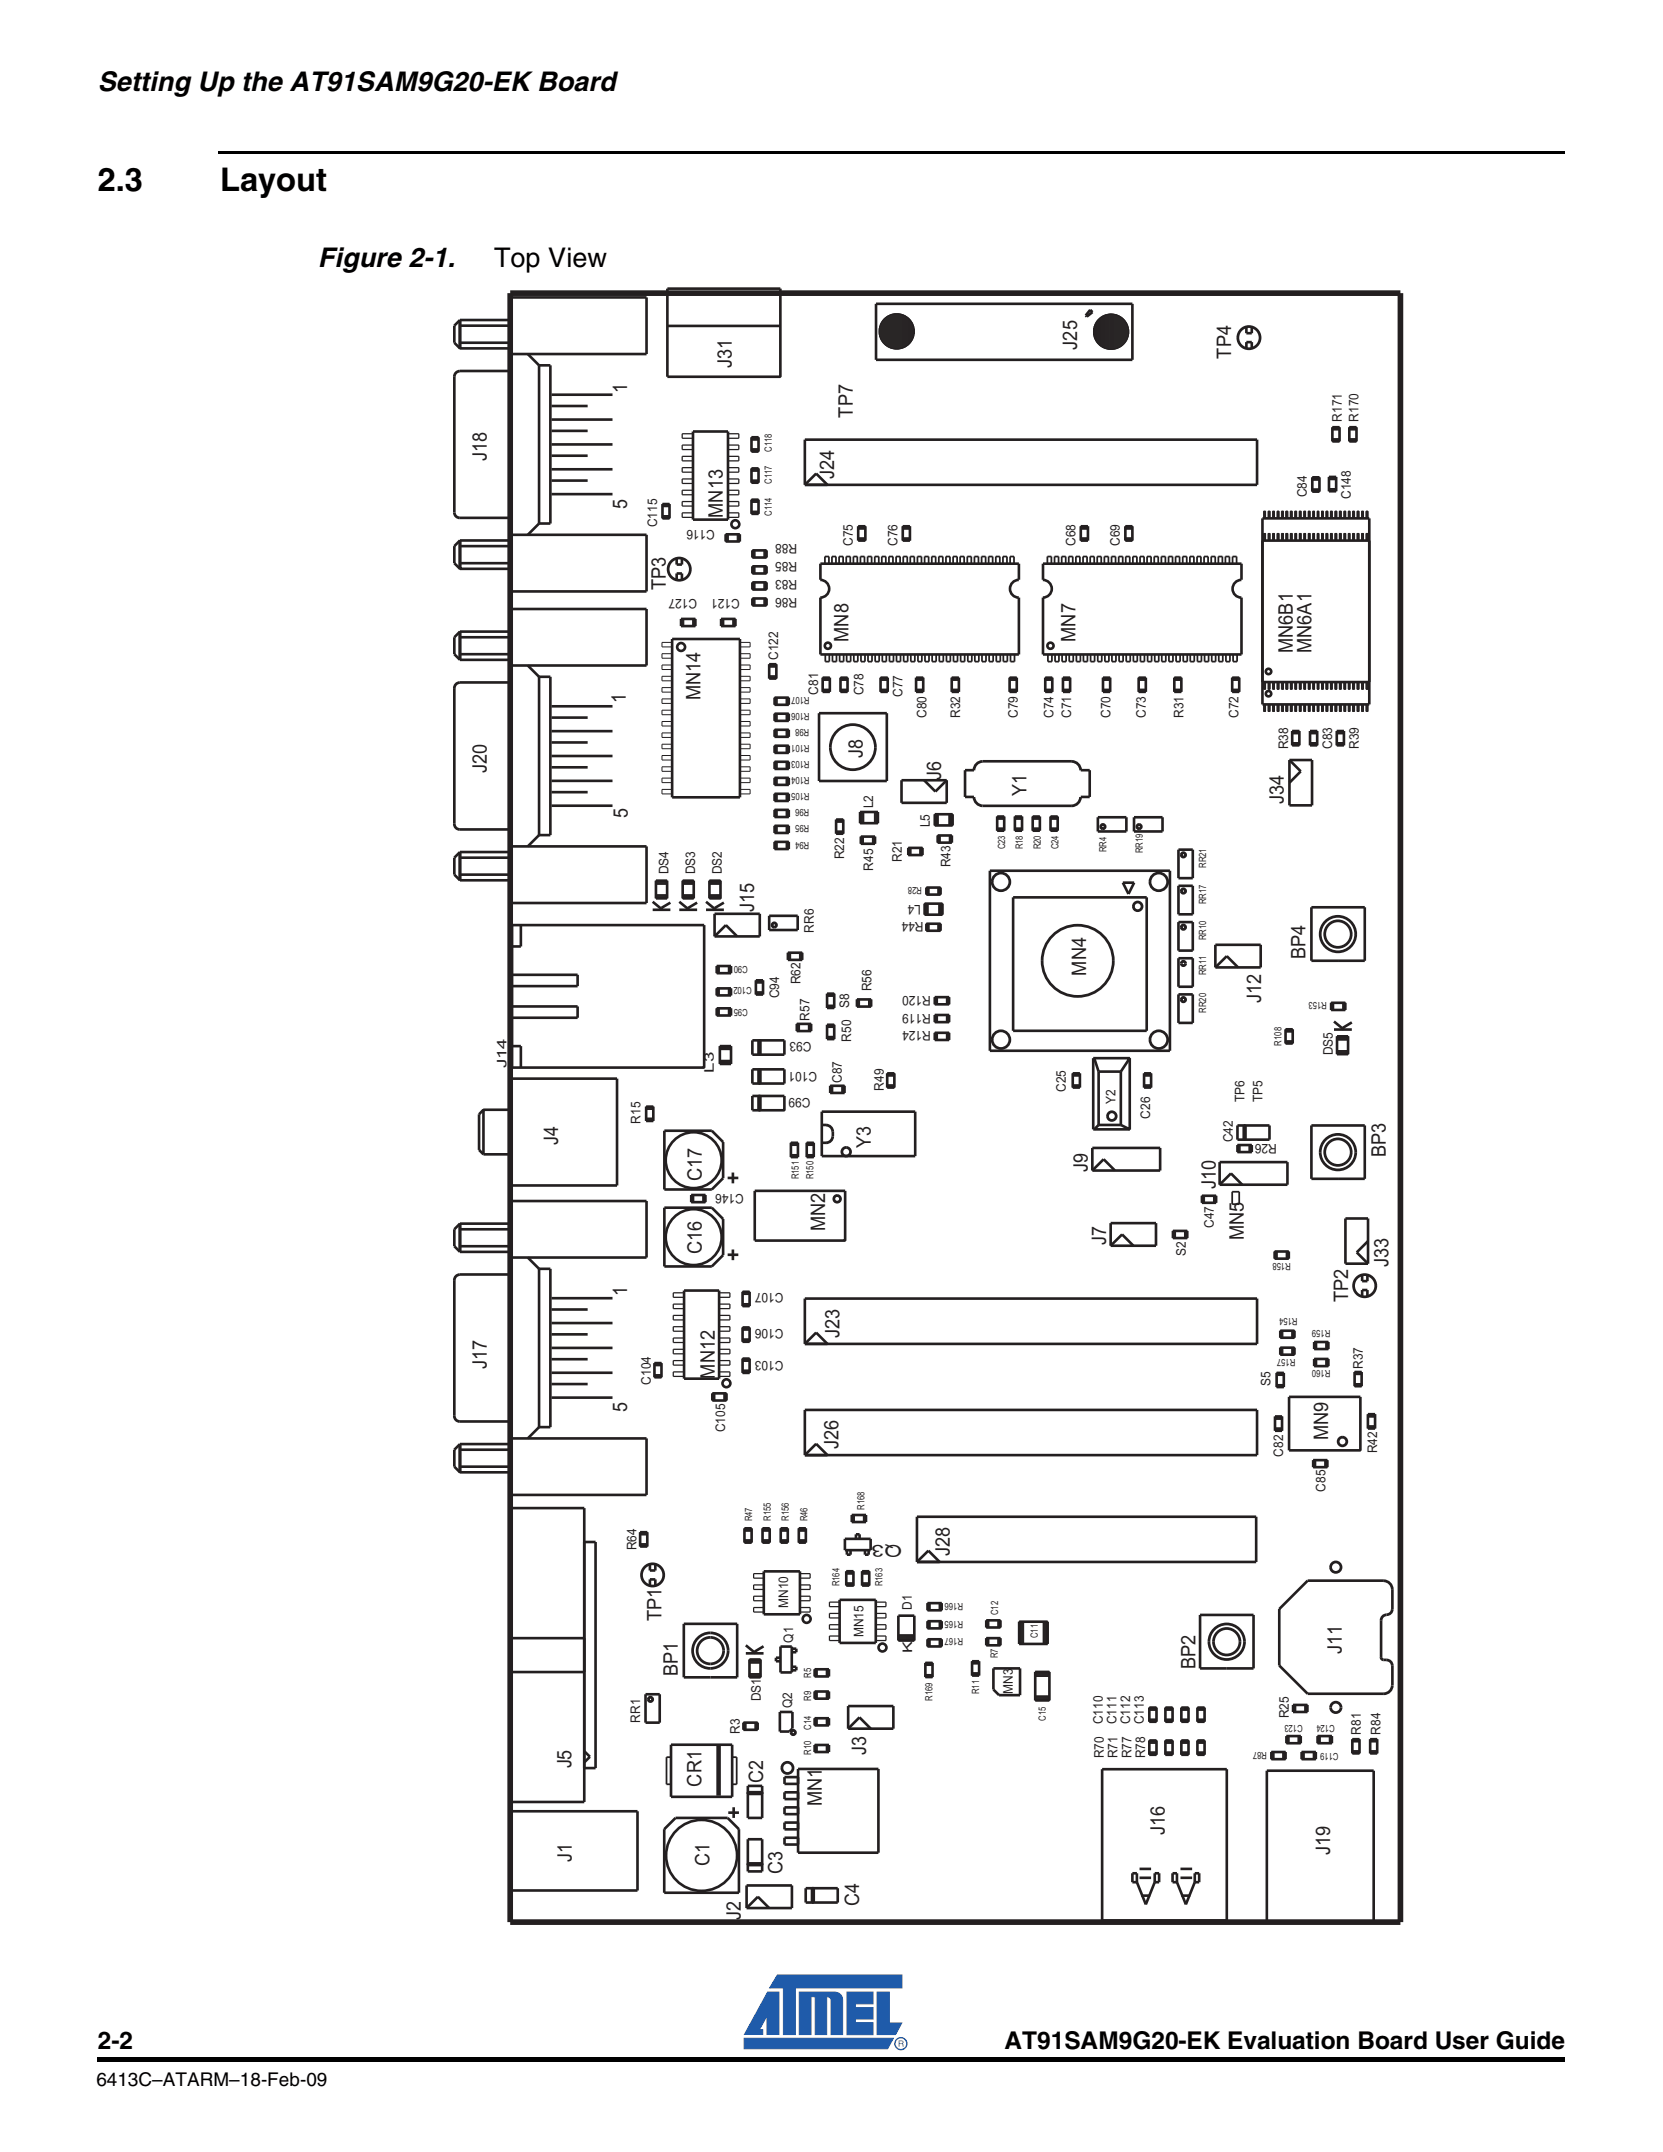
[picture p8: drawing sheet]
<svg xmlns="http://www.w3.org/2000/svg" width="216mm" height="279mm" viewBox="0 0 216 279" stroke-linecap="round" stroke-linejoin="round" font-family="sans-serif">
<defs><g id="words">
<g font-size="4.2">
<text x="12.7" y="24.8">2.3</text>
<text x="28.6" y="24.8">Layout</text>
</g>
<g font-size="3.5">
<text x="12.7" y="11.9">Setting Up the AT91SAM9G20-EK Board</text>
<text x="41.3" y="34.6">Figure 2-1.</text>
<text x="64.1" y="34.6">Top View</text>
</g>
<g font-size="3.2">
<text x="12.7" y="266">2-2</text>
<text x="130.4" y="266">AT91SAM9G20-EK Evaluation Board User Guide</text>
</g>
<g font-size="2.6" fill="#231f20">
<text x="95" y="47.8" transform="rotate(-90 95 47.8)">J31</text>
<text x="139.8" y="45.4" transform="rotate(-90 139.8 45.4)">J25</text>
<text x="159.9" y="46.6" transform="rotate(-90 159.9 46.6)">TP4</text>
<text x="81.4" y="51" transform="rotate(-90 81.4 51)">1</text>
<text x="63.2" y="59.9" transform="rotate(-90 63.2 59.9)">J18</text>
<text x="110.7" y="54.2" transform="rotate(-90 110.7 54.2)">TP7</text>
<text x="108.3" y="62.2" transform="rotate(-90 108.3 62.2)">J24</text>
<text x="81.4" y="66" transform="rotate(-90 81.4 66)">5</text>
<text x="93.9" y="67.2" transform="rotate(-90 93.9 67.2)">MN13</text>
<text x="86.5" y="76.6" transform="rotate(-90 86.5 76.6)">TP3</text>
<text x="110.2" y="83.3" transform="rotate(-90 110.2 83.3)">MN8</text>
<text x="139.6" y="83.3" transform="rotate(-90 139.6 83.3)">MN7</text>
<text x="167.8" y="84.8" transform="rotate(-90 167.8 84.8)">MN6B1</text>
<text x="170.3" y="84.8" transform="rotate(-90 170.3 84.8)">MN6A1</text>
<text x="81.3" y="91.2" transform="rotate(-90 81.3 91.2)">1</text>
<text x="91" y="90.9" transform="rotate(-90 91 90.9)">MN14</text>
<text x="63.2" y="100.3" transform="rotate(-90 63.2 100.3)">J20</text>
<text x="112" y="98.4" transform="rotate(-90 112 98.4)">J8</text>
<text x="122.2" y="101.3" transform="rotate(-90 122.2 101.3)">J6</text>
<text x="81.5" y="106.2" transform="rotate(-90 81.5 106.2)">5</text>
<text x="133.3" y="103.4" transform="rotate(-90 133.3 103.4)">Y1</text>
<text x="166.7" y="104.4" transform="rotate(-90 166.7 104.4)">J34</text>
<text x="97.9" y="118.4" transform="rotate(-90 97.9 118.4)">J15</text>
<text x="169.5" y="124.6" transform="rotate(-90 169.5 124.6)">BP4</text>
<text x="141" y="126.7" transform="rotate(-90 141 126.7)">MN4</text>
<text x="163.8" y="130.2" transform="rotate(-90 163.8 130.2)">J12</text>
<text x="72.5" y="148.7" transform="rotate(-90 72.5 148.7)">J4</text>
<text x="113" y="149.1" transform="rotate(-90 113 149.1)">Y3</text>
<text x="91.1" y="153.4" transform="rotate(-90 91.1 153.4)">C17</text>
<text x="141.2" y="152.2" transform="rotate(-90 141.2 152.2)">J9</text>
<text x="157.9" y="154.4" transform="rotate(-90 157.9 154.4)">J10</text>
<text x="179.9" y="150.2" transform="rotate(-90 179.9 150.2)">BP3</text>
<text x="107.1" y="159.9" transform="rotate(-90 107.1 159.9)">MN2</text>
<text x="143.6" y="161.7" transform="rotate(-90 143.6 161.7)">J7</text>
<text x="161.5" y="161" transform="rotate(-90 161.5 161)">MN5</text>
<text x="91.1" y="162.8" transform="rotate(-90 91.1 162.8)">C16</text>
<text x="180.2" y="164.5" transform="rotate(-90 180.2 164.5)">J33</text>
<text x="81.4" y="168.3" transform="rotate(-90 81.4 168.3)">1</text>
<text x="109" y="173.7" transform="rotate(-90 109 173.7)">J23</text>
<text x="175" y="169" transform="rotate(-90 175 169)">TP2</text>
<text x="63.2" y="177.8" transform="rotate(-90 63.2 177.8)">J17</text>
<text x="92.8" y="179" transform="rotate(-90 92.8 179)">MN12</text>
<text x="81.4" y="183.3" transform="rotate(-90 81.4 183.3)">5</text>
<text x="108.9" y="188.2" transform="rotate(-90 108.9 188.2)">J26</text>
<text x="172.4" y="187" transform="rotate(-90 172.4 187)">MN9</text>
<text x="123.3" y="202" transform="rotate(-90 123.3 202)">J28</text>
<text x="85.9" y="210.5" transform="rotate(-90 85.9 210.5)">TP1</text>
<text x="174.2" y="214.8" transform="rotate(-90 174.2 214.8)">J11</text>
<text x="88" y="217.6" transform="rotate(-90 88 217.6)">BP1</text>
<text x="155.2" y="216.7" transform="rotate(-90 155.2 216.7)">BP2</text>
<text x="112.5" y="227.8" transform="rotate(-90 112.5 227.8)">J3</text>
<text x="74.2" y="229.6" transform="rotate(-90 74.2 229.6)">J5</text>
<text x="91.1" y="232" transform="rotate(-90 91.1 232)">CR1</text>
<text x="99.1" y="231.5" transform="rotate(-90 99.1 231.5)">C2</text>
<text x="106.7" y="234.5" transform="rotate(-90 106.7 234.5)">MN1</text>
<text x="151.2" y="238.3" transform="rotate(-90 151.2 238.3)">J16</text>
<text x="74.2" y="241.8" transform="rotate(-90 74.2 241.8)">J1</text>
<text x="92.1" y="242.3" transform="rotate(-90 92.1 242.3)">C1</text>
<text x="101.6" y="243.3" transform="rotate(-90 101.6 243.3)">C3</text>
<text x="172.7" y="240.9" transform="rotate(-90 172.7 240.9)">J19</text>
<text x="96.2" y="249.3" transform="rotate(-90 96.2 249.3)">J2</text>
<text x="111.5" y="247.5" transform="rotate(-90 111.5 247.5)">C4</text>
</g>
<text font-size="2.5" x="12.5" y="270.9">6413C–ATARM–18-Feb-09</text>
<text font-size="2.1" fill="#231f20" x="117.1" y="200.5" transform="rotate(-180 117.1 200.5)">Q3</text>
<g font-size="1.7" fill="#231f20">
<text x="174.2" y="54.7" transform="rotate(-90 174.2 54.7)">R171</text>
<text x="176.4" y="54.7" transform="rotate(-90 176.4 54.7)">R170</text>
<text x="169.7" y="64.5" transform="rotate(-90 169.7 64.5)">C84</text>
<text x="175.4" y="64.8" transform="rotate(-90 175.4 64.8)">C148</text>
<text x="85.3" y="68.5" transform="rotate(-90 85.3 68.5)">C115</text>
<text x="92.8" y="68.8" transform="rotate(-180 92.8 68.8)">C116</text>
<text x="103.5" y="70.6" transform="rotate(-180 103.5 70.6)">R88</text>
<text x="110.7" y="70.9" transform="rotate(-90 110.7 70.9)">C75</text>
<text x="116.5" y="70.9" transform="rotate(-90 116.5 70.9)">C76</text>
<text x="139.6" y="70.9" transform="rotate(-90 139.6 70.9)">C68</text>
<text x="145.4" y="70.9" transform="rotate(-90 145.4 70.9)">C69</text>
<text x="90.5" y="77.8" transform="rotate(-180 90.5 77.8)">C127</text>
<text x="96.1" y="77.8" transform="rotate(-180 96.1 77.8)">C121</text>
<text x="103.5" y="75.3" transform="rotate(-180 103.5 75.3)">R83</text>
<text x="103.5" y="73" transform="rotate(-180 103.5 73)">R85</text>
<text x="103.5" y="77.6" transform="rotate(-180 103.5 77.6)">R86</text>
<text x="101" y="85.7" transform="rotate(-90 101 85.7)">C122</text>
<text x="106.2" y="90.2" transform="rotate(-90 106.2 90.2)">C81</text>
<text x="112.1" y="90.3" transform="rotate(-90 112.1 90.3)">C78</text>
<text x="117.2" y="90.5" transform="rotate(-90 117.2 90.5)">C77</text>
<text x="120.3" y="93.2" transform="rotate(-90 120.3 93.2)">C80</text>
<text x="124.7" y="93.2" transform="rotate(-90 124.7 93.2)">R32</text>
<text x="132.1" y="93.2" transform="rotate(-90 132.1 93.2)">C79</text>
<text x="136.8" y="93.2" transform="rotate(-90 136.8 93.2)">C74</text>
<text x="139.1" y="93.2" transform="rotate(-90 139.1 93.2)">C71</text>
<text x="144.2" y="93.2" transform="rotate(-90 144.2 93.2)">C70</text>
<text x="148.8" y="93.2" transform="rotate(-90 148.8 93.2)">C73</text>
<text x="153.6" y="93.2" transform="rotate(-90 153.6 93.2)">R31</text>
<text x="160.8" y="93.2" transform="rotate(-90 160.8 93.2)">C72</text>
<text x="167.2" y="97.3" transform="rotate(-90 167.2 97.3)">R38</text>
<text x="172.9" y="97.3" transform="rotate(-90 172.9 97.3)">C83</text>
<text x="176.4" y="97.3" transform="rotate(-90 176.4 97.3)">R39</text>
<text x="113.4" y="104.9" transform="rotate(-90 113.4 104.9)">L2</text>
<text x="120.7" y="107.4" transform="rotate(-90 120.7 107.4)">L5</text>
<text x="86.8" y="113.5" transform="rotate(-90 86.8 113.5)">DS4</text>
<text x="90.2" y="113.5" transform="rotate(-90 90.2 113.5)">DS3</text>
<text x="93.7" y="113.5" transform="rotate(-90 93.7 113.5)">DS2</text>
<text x="109.6" y="111.6" transform="rotate(-90 109.6 111.6)">R22</text>
<text x="113.4" y="113.1" transform="rotate(-90 113.4 113.1)">R45</text>
<text x="117.1" y="111.9" transform="rotate(-90 117.1 111.9)">R21</text>
<text x="123.4" y="112.6" transform="rotate(-90 123.4 112.6)">R43</text>
<text x="119.5" y="117.5" transform="rotate(-180 119.5 117.5)">L4</text>
<text x="119.9" y="119.7" transform="rotate(-180 119.9 119.7)">R44</text>
<text x="105.7" y="121.1" transform="rotate(-90 105.7 121.1)">RR6</text>
<text x="101.2" y="129.6" transform="rotate(-90 101.2 129.6)">C94</text>
<text x="103.9" y="127.8" transform="rotate(-90 103.9 127.8)">R62</text>
<text x="110.2" y="130.9" transform="rotate(-90 110.2 130.9)">S8</text>
<text x="113.2" y="128.7" transform="rotate(-90 113.2 128.7)">R56</text>
<text x="120.8" y="131.6" transform="rotate(-180 120.8 131.6)">R119</text>
<text x="120.8" y="129.3" transform="rotate(-180 120.8 129.3)">R120</text>
<text x="105.1" y="132.5" transform="rotate(-90 105.1 132.5)">R57</text>
<text x="105.3" y="135.3" transform="rotate(-180 105.3 135.3)">C93</text>
<text x="110.5" y="135.3" transform="rotate(-90 110.5 135.3)">R50</text>
<text x="120.8" y="133.9" transform="rotate(-180 120.8 133.9)">R124</text>
<text x="173" y="137" transform="rotate(-90 173 137)">DS5</text>
<text x="65.8" y="138.7" transform="rotate(-90 65.8 138.7)">J14</text>
<text x="92.7" y="139.3" transform="rotate(-90 92.7 139.3)">L3</text>
<text x="105.2" y="142.6" transform="rotate(-180 105.2 142.6)">C99</text>
<text x="106.1" y="139.1" transform="rotate(-180 106.1 139.1)">C101</text>
<text x="109.3" y="140.6" transform="rotate(-90 109.3 140.6)">C87</text>
<text x="114.7" y="141.6" transform="rotate(-90 114.7 141.6)">R49</text>
<text x="138.4" y="141.8" transform="rotate(-90 138.4 141.8)">C25</text>
<text x="144.8" y="143.3" transform="rotate(-90 144.8 143.3)">Y2</text>
<text x="161.6" y="143.1" transform="rotate(-90 161.6 143.1)">TP6</text>
<text x="163.9" y="143.1" transform="rotate(-90 163.9 143.1)">TP5</text>
<text x="83.2" y="145.9" transform="rotate(-90 83.2 145.9)">R15</text>
<text x="149.3" y="145.2" transform="rotate(-90 149.3 145.2)">C26</text>
<text x="160.1" y="148.3" transform="rotate(-90 160.1 148.3)">C42</text>
<text x="165.8" y="148.6" transform="rotate(-180 165.8 148.6)">R26</text>
<text x="96.6" y="155" transform="rotate(-180 96.6 155)">C146</text>
<text x="157.6" y="159.4" transform="rotate(-90 157.6 159.4)">C47</text>
<text x="101.7" y="167.9" transform="rotate(-180 101.7 167.9)">C107</text>
<text x="154" y="163.1" transform="rotate(-90 154 163.1)">S2</text>
<text x="101.7" y="172.6" transform="rotate(-180 101.7 172.6)">C106</text>
<text x="84.5" y="179.8" transform="rotate(-90 84.5 179.8)">C104</text>
<text x="101.7" y="176.7" transform="rotate(-180 101.7 176.7)">C103</text>
<text x="164.9" y="180" transform="rotate(-90 164.9 180)">S5</text>
<text x="176.9" y="177.7" transform="rotate(-90 176.9 177.7)">R37</text>
<text x="94.2" y="185.9" transform="rotate(-90 94.2 185.9)">C105</text>
<text x="166.6" y="189.1" transform="rotate(-90 166.6 189.1)">C82</text>
<text x="178.8" y="188.7" transform="rotate(-90 178.8 188.7)">R42</text>
<text x="172.1" y="193.6" transform="rotate(-90 172.1 193.6)">C85</text>
<text x="82.6" y="201.3" transform="rotate(-90 82.6 201.3)">R64</text>
<text x="102.3" y="208.8" transform="rotate(-90 102.3 208.8)">MN10</text>
<text x="118.4" y="209" transform="rotate(-90 118.4 209)">D1</text>
<text x="103" y="213.3" transform="rotate(-90 103 213.3)">Q1</text>
<text x="112.1" y="212.6" transform="rotate(-90 112.1 212.6)">MN15</text>
<text x="118.4" y="214.6" transform="rotate(-90 118.4 214.6)">K</text>
<text x="98.8" y="220.9" transform="rotate(-90 98.8 220.9)">DS1</text>
<text x="102.8" y="221.8" transform="rotate(-90 102.8 221.8)">Q2</text>
<text x="131.5" y="219.9" transform="rotate(-90 131.5 219.9)">MN3</text>
<text x="83.1" y="223.7" transform="rotate(-90 83.1 223.7)">RR1</text>
<text x="96" y="225.1" transform="rotate(-90 96 225.1)">R3</text>
<text x="143.2" y="223.9" transform="rotate(-90 143.2 223.9)">C110</text>
<text x="144.9" y="223.9" transform="rotate(-90 144.9 223.9)">C111</text>
<text x="146.7" y="223.9" transform="rotate(-90 146.7 223.9)">C112</text>
<text x="148.5" y="223.9" transform="rotate(-90 148.5 223.9)">C113</text>
<text x="167.3" y="223.1" transform="rotate(-90 167.3 223.1)">R25</text>
<text x="176.7" y="225.2" transform="rotate(-90 176.7 225.2)">R81</text>
<text x="179.2" y="225.2" transform="rotate(-90 179.2 225.2)">R84</text>
<text x="143.3" y="228.3" transform="rotate(-90 143.3 228.3)">R70</text>
<text x="145.1" y="228.3" transform="rotate(-90 145.1 228.3)">R71</text>
<text x="146.9" y="228.3" transform="rotate(-90 146.9 228.3)">R77</text>
<text x="148.7" y="228.3" transform="rotate(-90 148.7 228.3)">R78</text>
</g>
<g font-size="1.3" fill="#231f20">
<text x="100.2" y="58.7" transform="rotate(-90 100.2 58.7)">C118</text>
<text x="100.2" y="62.8" transform="rotate(-90 100.2 62.8)">C117</text>
<text x="100.2" y="67" transform="rotate(-90 100.2 67)">C114</text>
<text x="105.1" y="94.7" transform="rotate(-180 105.1 94.7)">R98</text>
<text x="105.1" y="92.6" transform="rotate(-180 105.1 92.6)">R106</text>
<text x="105.1" y="90.5" transform="rotate(-180 105.1 90.5)">R107</text>
<text x="105.1" y="96.8" transform="rotate(-180 105.1 96.8)">R101</text>
<text x="105.1" y="98.8" transform="rotate(-180 105.1 98.8)">R103</text>
<text x="105.1" y="100.9" transform="rotate(-180 105.1 100.9)">R104</text>
<text x="105.1" y="107.2" transform="rotate(-180 105.1 107.2)">R95</text>
<text x="105.1" y="105.1" transform="rotate(-180 105.1 105.1)">R96</text>
<text x="105.1" y="103" transform="rotate(-180 105.1 103)">R105</text>
<text x="105.1" y="109.3" transform="rotate(-180 105.1 109.3)">R94</text>
<text x="130.5" y="110.3" transform="rotate(-90 130.5 110.3)">C23</text>
<text x="132.8" y="110.3" transform="rotate(-90 132.8 110.3)">R18</text>
<text x="135.1" y="110.3" transform="rotate(-90 135.1 110.3)">R20</text>
<text x="137.4" y="110.3" transform="rotate(-90 137.4 110.3)">C24</text>
<text x="143.7" y="110.6" transform="rotate(-90 143.7 110.6)">RR4</text>
<text x="148.4" y="110.8" transform="rotate(-90 148.4 110.8)">RR19</text>
<text x="156.6" y="112.7" transform="rotate(-90 156.6 112.7)">RR21</text>
<text x="119.7" y="115.2" transform="rotate(-180 119.7 115.2)">R28</text>
<text x="156.6" y="117.4" transform="rotate(-90 156.6 117.4)">RR17</text>
<text x="97.1" y="125.4" transform="rotate(-180 97.1 125.4)">C90</text>
<text x="156.6" y="122.1" transform="rotate(-90 156.6 122.1)">RR10</text>
<text x="97.1" y="131" transform="rotate(-180 97.1 131)">C95</text>
<text x="97.6" y="128.2" transform="rotate(-180 97.6 128.2)">C102</text>
<text x="156.6" y="131.5" transform="rotate(-90 156.6 131.5)">RR20</text>
<text x="156.6" y="126.6" transform="rotate(-90 156.6 126.6)">RR11</text>
<text x="172.3" y="130.1" transform="rotate(-180 172.3 130.1)">R153</text>
<text x="166.4" y="135.7" transform="rotate(-90 166.4 135.7)">R108</text>
<text x="103.7" y="153.1" transform="rotate(-90 103.7 153.1)">R151</text>
<text x="105.6" y="153.1" transform="rotate(-90 105.6 153.1)">R150</text>
<text x="167.6" y="164" transform="rotate(-180 167.6 164)">R158</text>
<text x="168.5" y="171.2" transform="rotate(-180 168.5 171.2)">R154</text>
<text x="172.7" y="172.6" transform="rotate(-180 172.7 172.6)">R159</text>
<text x="168.2" y="176.5" transform="rotate(-180 168.2 176.5)">R157</text>
<text x="172.7" y="177.9" transform="rotate(-180 172.7 177.9)">R160</text>
<text x="97.6" y="197.5" transform="rotate(-90 97.6 197.5)">R47</text>
<text x="100.1" y="197.5" transform="rotate(-90 100.1 197.5)">R155</text>
<text x="102.4" y="197.5" transform="rotate(-90 102.4 197.5)">R156</text>
<text x="104.8" y="197.5" transform="rotate(-90 104.8 197.5)">R46</text>
<text x="112.2" y="196" transform="rotate(-90 112.2 196)">R168</text>
<text x="109" y="206" transform="rotate(-90 109 206)">R164</text>
<text x="114.6" y="206" transform="rotate(-90 114.6 206)">R163</text>
<text x="125" y="208.2" transform="rotate(-180 125 208.2)">R166</text>
<text x="129.6" y="209.7" transform="rotate(-90 129.6 209.7)">C12</text>
<text x="125" y="210.5" transform="rotate(-180 125 210.5)">R165</text>
<text x="125" y="212.7" transform="rotate(-180 125 212.7)">R167</text>
<text x="129.6" y="215.3" transform="rotate(-90 129.6 215.3)">R7</text>
<text x="134.7" y="212.7" transform="rotate(-90 134.7 212.7)">C11</text>
<text x="105.3" y="220.8" transform="rotate(-90 105.3 220.8)">R9</text>
<text x="105.3" y="217.8" transform="rotate(-90 105.3 217.8)">R5</text>
<text x="121" y="220.8" transform="rotate(-90 121 220.8)">R169</text>
<text x="127.1" y="220" transform="rotate(-90 127.1 220)">R11</text>
<text x="105.3" y="227.8" transform="rotate(-90 105.3 227.8)">R10</text>
<text x="105.3" y="224.6" transform="rotate(-90 105.3 224.6)">C14</text>
<text x="135.8" y="223.4" transform="rotate(-90 135.8 223.4)">C15</text>
<text x="164.5" y="227.4" transform="rotate(-180 164.5 227.4)">R87</text>
<text x="169.1" y="223.9" transform="rotate(-180 169.1 223.9)">C123</text>
<text x="173.3" y="223.9" transform="rotate(-180 173.3 223.9)">C124</text>
<text x="173.8" y="227.6" transform="rotate(-180 173.8 227.6)">C119</text>
</g>
</g></defs>
<path d="M12.7 267.2h190.5v.5h-190.5z" fill="#000"/>
<path d="M96.6 256.4h21.2v9.8h-21.2z" fill="#fff"/>
<path d="M99.7 258.6h1.4v5.5h-1.5v-2.4l-1 1.8h.4v.6h-2.4z" fill="#1f5baa"/>
<path d="M99.7 258.6h1.4v5.5h-1.5v-2.4l-1 1.8h.4v.6h-2.4z" fill="none" stroke="#1f5baa" stroke-width=".13"/>
<path d="M113.9 258.6h1.6v4.1h1.6l-.8 1.5h-2.4z" fill="#1f5baa"/>
<path d="M113.9 258.6h1.6v4.1h1.6l-.8 1.5h-2.4z" fill="none" stroke="#1f5baa" stroke-width=".13"/>
<path d="M96.6 264.6h19.4l-.8 1.4h-18.6z" fill="#1f5baa"/>
<path d="M96.6 264.6h19.4l-.8 1.4h-18.6z" fill="none" stroke="#1f5baa" stroke-width=".13"/>
<path d="M100.9 256.4h16.2v1.7h-13.8v6.1h-1.6v-6.1h-1.8z" fill="#1f5baa"/>
<path d="M100.9 256.4h16.2v1.7h-13.8v6.1h-1.6v-6.1h-1.8z" fill="none" stroke="#1f5baa" stroke-width=".13"/>
<path d="M103.8 258.6h4.5a1.03 1.03 0 0 1 1.1 1.1v4.5h-1.5v-4.5a.51 .51 0 0 0-.6-.5v5h-1.5v-5h-.5v5h-1.5z" fill="#1f5baa"/>
<path d="M103.8 258.6h4.5a1.03 1.03 0 0 1 1.1 1.1v4.5h-1.5v-4.5a.51 .51 0 0 0-.6-.5v5h-1.5v-5h-.5v5h-1.5z" fill="none" stroke="#1f5baa" stroke-width=".13"/>
<path d="M110 258.6h3.3v1.6h-2.2v.5h2.2v1.4h-2.2v.5h2.2v1.6h-3.3z" fill="#1f5baa"/>
<path d="M110 258.6h3.3v1.6h-2.2v.5h2.2v1.4h-2.2v.5h2.2v1.6h-3.3z" fill="none" stroke="#1f5baa" stroke-width=".13"/>
<circle cx="117" cy="265.3" r=".78" fill="none" stroke="#1f5baa" stroke-width=".18"/>
<path d="M116.8 265h.3v.3h-.3zM116.7 264.9v.8h.1v-.3h.4v.3h.1l-.1-.4 .1-.2-.1-.1z" fill="#1f5baa"/>
<path d="M28.4 19.8h174.8" fill="none" stroke="#000" stroke-width=".36"/>
<path d="M58.8 37.3h123.4v212.6h-123.4z" fill="#fff"/>
<g fill="none" stroke="#231f20" stroke-width=".13">
<path d="M97.6 56.8h.9v.3h-.9zM97.6 58.3h.9v.3h-.9zM97.6 56.8v.3M97.6 58.3v.3M97.7 58.3v.3M97.7 56.8v.3M97.8 56.8v.3M97.8 58.3v.3M97.9 58.3v.3M97.9 56.8v.3M98 58.3v.3M98 56.8v.3"/>
<path d="M98.1 58.3v.3M98.1 56.8v.3M98.2 58.3v.3M98.2 56.8v.3M98.3 58.3v.3M98.3 56.8v.3M98.4 58.3v.3M98.4 56.8v.3M114.1 42.6v.8M114.2 42.3v1.4M114.3 42.2v1.7M114.3 42v2"/>
<path d="M114.4 41.9v2.3M114.5 41.8v2.5M114.5 41.7v2.7M114.6 41.6v2.8M114.7 41.5v3M114.7 41.4v3.2M114.8 41.4v3.3M114.9 41.3v3.4M114.9 41.3v3.5M115 41.2v3.6M115.1 41.2v3.7M115.1 41.1v3.8"/>
<path d="M115.2 41.1v3.9M115.3 41v4M115.3 41v4.1M115.4 41v4.1M115.5 40.9v4.2M115.5 40.9v4.3M115.6 40.9v4.3M115.6 40.8v4.4M115.7 40.8v4.4M115.8 40.8v4.4M115.8 40.8v4.5M115.9 40.8v4.5"/>
<path d="M116 40.7v4.6M116.1 40.7v4.6M116.2 40.7v4.6M116.3 40.7v4.6M116.4 40.7v4.6M116.5 40.7v4.6M116.6 40.7v4.6M116.7 40.7v4.6M116.8 40.7v4.6M116.9 40.8v4.5M117 40.8v4.5M117 40.8v4.4"/>
<path d="M117.1 40.8v4.4M117.2 40.8v4.4M117.3 40.9v4.3M117.4 40.9v4.2M117.5 41v4.1M117.6 41v4M117.7 41.1v3.9M117.7 41.1v3.8M117.8 41.2v3.7M117.9 41.2v3.6M117.9 41.3v3.5M118 41.3v3.4"/>
<path d="M118.1 41.4v3.3M118.1 41.5v3.1M118.2 41.5v3M118.3 41.6v2.8M118.3 41.7v2.6M118.4 41.8v2.4M118.5 41.9v2.2M118.5 42v2M118.6 42.2v1.6M118.6 42.4v1.3M118.7 42.7v.6M142 42.6v.9"/>
<path d="M142 42.4v1.4M142.1 42.2v1.7M142.2 42.1v2M142.2 41.9v2.3M142.3 41.8v2.5M142.4 41.7v2.7M142.4 41.6v2.9M142.5 41.5v3.1M142.6 41.5v3.1M142.6 41.4v3.3M142.7 41.4v3.4M142.8 41.3v3.5"/>
<path d="M142.8 41.2v3.7M142.9 41.2v3.7M143 41.1v3.9M143.1 41.1v4M143.1 41v4.1M143.2 41v4.1M143.3 41v4.2M143.3 40.9v4.3M143.4 40.9v4.3M143.5 40.9v4.3M143.5 40.9v4.4M143.6 40.8v4.5"/>
<path d="M143.7 40.8v4.5M143.8 40.8v4.5M143.9 40.8v4.5M143.9 40.8v4.6M144 40.8v4.6M144.1 40.8v4.6M144.1 40.7v4.7M144.2 40.7v4.7M144.3 40.7v4.7M144.4 40.8v4.6M144.5 40.8v4.6M144.6 40.8v4.5"/>
<path d="M144.7 40.8v4.5M144.8 40.8v4.5M144.9 40.8v4.5M145 40.9v4.4M145 40.9v4.3M145.1 40.9v4.3M145.2 40.9v4.3M145.2 41v4.2M145.3 41v4.1M145.4 41v4.1M145.4 41.1v4M145.5 41.1v3.9"/>
<path d="M145.6 41.2v3.8M145.6 41.2v3.7M145.7 41.3v3.6M145.8 41.3v3.5M145.8 41.4v3.4M145.9 41.4v3.3M146 41.5v3.1M146 41.6v2.9M146.1 41.7v2.8M146.1 41.7v2.7M146.2 41.9v2.4M146.3 42v2.2"/>
<path d="M146.3 42.1v1.9M146.4 42.2v1.7M146.5 42.4v1.3M146.5 42.8v.6M173 55.5h.9v.3h-.9zM173 57h.9v.3h-.9zM173.1 55.5v.3M173.1 57v.3M173.2 55.5v.3M173.2 57v.3M173.3 55.5v.3M173.3 57v.3"/>
<path d="M173.4 55.5v.3M173.4 57v.3M173.5 55.5v.3M173.5 57v.3M173.6 55.5v.3M173.6 57v.3M173.7 55.5v.3M173.7 57v.3M173.8 55.5v.3M173.8 57v.3M173.9 55.5v.3M173.9 57v.3"/>
<path d="M175.2 55.5h.9v.3h-.9zM175.2 57h.9v.3h-.9zM175.2 55.5v.3M175.2 57v.3M175.3 55.5v.3M175.3 57v.3M175.4 55.5v.3M175.4 57v.3M175.5 55.5v.3M175.5 57v.3M175.6 55.5v.3M175.6 57v.3"/>
<path d="M175.7 55.5v.3M175.7 57v.3M175.8 55.5v.3M175.8 57v.3M175.9 55.5v.3M175.9 57v.3M176 55.5v.3M176 57v.3M176.1 55.5v.3M176.1 57v.3M86 66.9h.9v.4h-.9zM86 65.4h.9v.4h-.9z"/>
<path d="M86.1 66.9v.4M86.1 65.4v.4M86.2 66.9v.4M86.2 65.4v.4M86.3 66.9v.4M86.3 65.4v.4M86.4 66.9v.4M86.4 65.4v.4M86.5 66.9v.4M86.5 65.4v.4M86.6 66.9v.4M86.6 65.4v.4"/>
<path d="M86.7 66.9v.4M86.7 65.4v.4M86.8 66.9v.4M86.8 65.4v.4M86.9 66.9v.4M86.9 65.4v.4M94.2 69.4h.3v.9h-.3zM94.3 69.4v.9M94.4 69.4v.9M94.5 69.4v.9M95.7 69.4h.3v.9h-.3zM95.8 69.4v.9"/>
<path d="M95.9 69.4v.9M96 69.4v.9M97.6 60.8h.9v.4h-.9zM97.6 62.3h.9v.4h-.9zM97.6 66.4h.9v.3h-.9zM97.6 64.9h.9v.3h-.9zM97.6 62.3v.4M97.6 60.8v.4M97.6 66.4v.3M97.6 64.9v.3M97.7 62.3v.4M97.7 60.8v.4"/>
<path d="M97.7 66.4v.3M97.7 64.9v.3M97.7 71.5h.3v.9h-.3zM97.7 73.5h.3v1h-.3zM97.7 75.6h.3v.9h-.3zM97.7 77.7h.3v.9h-.3zM97.7 77.7v.9M97.7 73.5v1M97.7 75.6v.9M97.7 71.5v.9M97.8 64.9v.3M97.8 77.7v.9"/>
<path d="M97.8 73.5v1M97.8 75.6v.9M97.8 62.3v.4M97.8 60.8v.4M97.8 71.5v.9M97.8 66.4v.3M97.9 71.5v.9M97.9 66.4v.3M97.9 64.9v.3M97.9 77.7v.9M97.9 73.5v1M97.9 75.6v.9"/>
<path d="M97.9 62.3v.4M97.9 60.8v.4M98 64.9v.3M98 77.7v.9M98 73.5v1M98 75.6v.9M98 62.3v.4M98 60.8v.4M98 71.5v.9M98 66.4v.3M98.1 66.4v.3M98.1 64.9v.3"/>
<path d="M98.1 62.3v.4M98.1 60.8v.4M98.2 64.9v.3M98.2 62.3v.4M98.2 60.8v.4M98.2 66.4v.3M98.3 64.9v.3M98.3 62.3v.4M98.3 60.8v.4M98.3 66.4v.3M98.4 64.9v.3M98.4 62.3v.4"/>
<path d="M98.4 60.8v.4M98.4 66.4v.3M99.2 73.5h.3v1h-.3zM99.2 75.6h.3v.9h-.3zM99.2 77.7h.3v.9h-.3zM99.2 71.5h.3v.9h-.3zM99.2 77.7v.9M99.2 73.5v1M99.2 75.6v.9M99.2 71.5v.9M99.3 77.7v.9M99.3 73.5v1"/>
<path d="M99.3 75.6v.9M99.3 71.5v.9M99.4 71.5v.9M99.4 77.7v.9M99.4 73.5v1M99.4 75.6v.9M99.5 77.7v.9M99.5 73.5v1M99.5 75.6v.9M99.5 71.5v.9M111.4 68.3h.9v.4h-.9zM111.4 69.8h.9v.4h-.9z"/>
<path d="M111.5 69.8v.4M111.5 68.3v.4M111.6 69.8v.4M111.6 68.3v.4M111.7 69.8v.4M111.7 68.3v.4M111.8 69.8v.4M111.8 68.3v.4M111.9 69.8v.4M111.9 68.3v.4M112 69.8v.4M112 68.3v.4"/>
<path d="M112.1 69.8v.4M112.1 68.3v.4M112.2 69.8v.4M112.2 68.3v.4M112.3 69.8v.4M112.3 68.3v.4M117.2 69.8h.9v.4h-.9zM117.2 68.3h.9v.4h-.9zM117.3 69.8v.4M117.3 68.3v.4M117.4 69.8v.4M117.4 68.3v.4"/>
<path d="M117.5 69.8v.4M117.5 68.3v.4M117.6 69.8v.4M117.6 68.3v.4M117.7 69.8v.4M117.7 68.3v.4M117.8 69.8v.4M117.8 68.3v.4M117.9 69.8v.4M117.9 68.3v.4M118 69.8v.4M118 68.3v.4"/>
<path d="M118.1 69.8v.4M118.1 68.3v.4M140.3 69.8h.9v.4h-.9zM140.3 68.3h.9v.4h-.9zM140.3 69.8v.4M140.3 68.3v.4M140.4 69.8v.4M140.4 68.3v.4M140.5 69.8v.4M140.5 68.3v.4M140.6 69.8v.4M140.6 68.3v.4"/>
<path d="M140.7 69.8v.4M140.7 68.3v.4M140.8 69.8v.4M140.8 68.3v.4M140.9 69.8v.4M140.9 68.3v.4M141 69.8v.4M141 68.3v.4M141.1 69.8v.4M141.1 68.3v.4M141.2 69.8v.4M141.2 68.3v.4"/>
<path d="M146.1 68.3h.9v.4h-.9zM146.1 69.8h.9v.4h-.9zM146.1 69.8v.4M146.1 68.3v.4M146.2 69.8v.4M146.2 68.3v.4M146.3 69.8v.4M146.3 68.3v.4M146.4 69.8v.4M146.4 68.3v.4M146.5 69.8v.4M146.5 68.3v.4"/>
<path d="M146.6 69.8v.4M146.6 68.3v.4M146.7 69.8v.4M146.7 68.3v.4M146.8 69.8v.4M146.8 68.3v.4M146.9 69.8v.4M146.9 68.3v.4M147 69.8v.4M147 68.3v.4M164.1 69.3h.2v.9h-.2zM164.1 66.4h.2v.9h-.2z"/>
<path d="M164.1 69.3v.9M164.1 66.4v.9M164.2 69.3v.9M164.2 66.4v.9M164.3 69.3v.9M164.3 66.4v.9M164.6 66.4h.3v.9h-.3zM164.6 69.3h.3v.9h-.3zM164.7 69.3v.9M164.7 66.4v.9M164.8 69.3v.9M164.8 66.4v.9"/>
<path d="M164.9 69.3v.9M164.9 66.4v.9M165.2 66.4h.3v.9h-.3zM165.2 69.3h.3v.9h-.3zM165.3 66.4v.9M165.3 69.3v.9M165.4 69.3v.9M165.4 66.4v.9M165.8 66.4h.2v.9h-.2zM165.8 69.3h.3v.9h-.3zM165.8 69.3v.9M165.8 66.4v.9"/>
<path d="M165.9 69.3v.9M165.9 66.4v.9M166 69.3v.9M166 66.4v.9M166.4 66.4h.2v.9h-.2zM166.4 69.3h.2v.9h-.2zM166.4 69.3v.9M166.4 66.4v.9M166.5 69.3v.9M166.5 66.4v.9M166.6 69.3v.9M166.6 66.4v.9"/>
<path d="M166.9 66.4v.9M166.9 69.3h.3v.9h-.3zM166.9 66.4h.3v.9h-.3zM167 66.4v.9M167 69.3v.9M167.1 66.4v.9M167.1 69.3v.9M167.5 69.3h.3v.9h-.3zM167.5 66.4h.3v.9h-.3zM167.5 69.3v.9M167.6 66.4v.9M167.6 69.3v.9"/>
<path d="M167.7 66.4v.9M167.7 69.3v.9M168.1 66.4h.2v.9h-.2zM168.1 69.3h.2v.9h-.2zM168.1 66.4v.9M168.1 69.3v.9M168.2 66.4v.9M168.2 69.3v.9M168.3 66.4v.9M168.3 69.3v.9M168.7 66.4h.2v.9h-.2zM168.7 69.3h.2v.9h-.2z"/>
<path d="M168.7 66.4v.9M168.7 69.3v.9M168.8 66.4v.9M168.8 69.3v.9M168.9 66.4v.9M168.9 69.3v.9M169.3 66.4h.2v.9h-.2zM169.3 69.3h.2v.9h-.2zM169.3 66.4v.9M169.3 69.3v.9M169.4 69.3v.9M169.4 66.4v.9"/>
<path d="M169.5 66.4v.9M169.5 69.3v.9M169.8 66.4h.3v.9h-.3zM169.8 69.3h.3v.9h-.3zM169.9 66.4v.9M169.9 69.3v.9M170 66.4v.9M170 69.3v.9M170.1 66.4v.9M170.1 69.3v.9M170.4 62h.9v.3h-.9zM170.4 63.5h.9v.3h-.9z"/>
<path d="M170.4 63.5v.3M170.4 62v.3M170.4 66.4h.3v.9h-.3zM170.4 69.3h.3v.9h-.3zM170.5 66.4v.9M170.5 63.5v.3M170.5 62v.3M170.5 69.3v.9M170.6 66.4v.9M170.6 63.5v.3M170.6 62v.3M170.6 69.3v.9"/>
<path d="M170.7 63.5v.3M170.7 62v.3M170.8 63.5v.3M170.8 62v.3M170.9 63.5v.3M170.9 62v.3M171 63.5v.3M171 62v.3M171 66.4h.2v.9h-.2zM171 69.3h.3v.9h-.3zM171 66.4v.9M171.1 69.3v.9"/>
<path d="M171.1 66.4v.9M171.1 63.5v.3M171.1 62v.3M171.2 66.4v.9M171.2 63.5v.3M171.2 62v.3M171.2 69.3v.9M171.6 66.4h.2v.9h-.2zM171.6 69.3h.2v.9h-.2zM171.6 66.4v.9M171.6 69.3v.9M171.7 66.4v.9"/>
<path d="M171.7 69.3v.9M171.8 66.4v.9M171.8 69.3v.9M172.2 69.3h.2v.9h-.3zM172.2 66.4h.2v.9h-.3zM172.2 69.3v.9M172.2 66.4v.9M172.3 69.3v.9M172.3 66.4v.9M172.4 66.4v.9M172.5 61.9h1v.4h-1zM172.5 63.4h1v.4h-.9z"/>
<path d="M172.6 61.9v.4M172.6 63.4v.4M172.7 61.9v.4M172.7 63.4v.4M172.7 69.3h.3v.9h-.3zM172.7 66.4h.3v.9h-.3zM172.7 69.3v.9M172.7 66.4v.9M172.8 69.3v.9M172.8 61.9v.4M172.8 66.4v.9M172.8 63.4v.4"/>
<path d="M172.9 69.3v.9M172.9 61.9v.4M172.9 66.4v.9M172.9 63.4v.4M173 61.9v.4M173 63.4v.4M173.1 61.9v.4M173.1 63.4v.4M173.2 63.4v.4M173.2 61.9v.4M173.3 63.4v.4M173.3 61.9v.4"/>
<path d="M173.3 69.3h.3v.9h-.3zM173.3 66.4h.3v.9h-.3zM173.4 63.4v.4M173.4 69.3v.9M173.4 61.9v.4M173.4 66.4v.9M173.5 69.3v.9M173.5 66.4v.9M173.9 66.4h.2v.9h-.2zM173.9 69.3h.2v.9h-.2zM173.9 69.3v.9M173.9 66.4v.9"/>
<path d="M174 69.3v.9M174 66.4v.9M174.1 66.4v.9M174.5 66.4h.2v.9h-.2zM174.5 69.3h.2v.9h-.2zM174.5 69.3v.9M174.5 66.4v.9M174.6 69.3v.9M174.6 66.4v.9M175 66.4h.3v.9h-.3zM175 69.3h.3v.9h-.3zM175.1 69.3v.9"/>
<path d="M175.1 66.4v.9M175.2 69.3v.9M175.2 66.4v.9M175.6 69.3h.3v.9h-.3zM175.6 66.4h.3v.9h-.3zM175.7 69.3v.9M175.7 66.4v.9M175.8 69.3v.9M175.8 66.4v.9M176.2 69.3h.2v.9h-.2zM176.2 66.4h.2v.9h-.2zM176.2 69.3v.9"/>
<path d="M176.2 66.4v.9M176.3 69.3v.9M176.3 66.4v.9M176.4 69.3v.9M176.4 66.4v.9M176.8 69.3h.2v.9h-.2zM176.8 66.4h.2v.9h-.2zM176.9 69.3v.9M176.9 66.4v.9M177 69.3v.9M177 66.4v.9M177.3 69.3h.3v.9h-.3z"/>
<path d="M177.3 66.4h.3v.9h-.3zM177.4 69.3v.9M177.4 66.4v.9M177.5 69.3v.9M177.5 66.4v.9M177.6 69.3v.9M177.6 66.4v.9M87.3 83.4h-1.4v.6h1.4M87.3 84.9h-1.4v.6h1.4M87.3 86.3h-1.4v.6h1.4M87.3 87.8h-1.4v.6h1.4M87.3 89.3h-1.4v.6h1.4"/>
<path d="M87.3 90.7h-1.4v.6h1.4M87.3 92.2h-1.4v.6h1.4M87.3 93.7h-1.4v.6h1.4M87.3 95.2h-1.4v.5h1.4M87.3 96.6h-1.4v.6h1.4M87.3 98.1h-1.4v.6h1.4M87.3 99.6h-1.4v.5h1.4M88.4 80.4h.4v.9h-.4zM88.5 80.4v.9M88.6 80.4v.9M88.7 80.4v.9M89.9 80.4h.4v.9h-.4z"/>
<path d="M90 80.4v.9M90.1 80.4v.9M90.2 80.4v.9M93.6 80.4h.4v.9h-.4zM93.7 80.4v.9M93.8 80.4v.9M93.9 80.4v.9M95.1 80.4h.4v.9h-.4zM95.2 80.4v.9M95.3 80.4v.9M95.4 80.4v.9M96.1 83.4h1.3v.6h-1.3"/>
<path d="M96.1 84.9h1.3v.6h-1.3M96.1 86.3h1.3v.6h-1.3M96.1 87.8h1.3v.6h-1.3M96.1 89.3h1.3v.6h-1.3M96.1 90.7h1.3v.6h-1.3M96.1 92.2h1.3v.6h-1.3M96.1 93.7h1.3v.6h-1.3M96.1 95.2h1.3v.5h-1.3M96.1 96.6h1.3v.6h-1.3M96.1 98.1h1.3v.6h-1.3M96.1 99.6h1.3v.5h-1.3M99.9 86.2h.9v.4h-.9z"/>
<path d="M99.9 87.8h.9v.3h-.9zM99.9 86.2v.4M99.9 87.8v.3M100 86.2v.4M100 87.8v.3M100.1 86.2v.4M100.1 87.8v.3M100.2 86.2v.4M100.2 87.8v.3M100.3 86.2v.4M100.3 87.8v.3M100.4 86.2v.4"/>
<path d="M100.4 87.8v.3M100.5 86.2v.4M100.5 87.8v.3M100.6 96.8h.3v.9h-.3zM100.6 98.9h.3v.9h-.3zM100.6 92.7h.3v.9h-.3zM100.6 90.6h.3v.9h-.3zM100.6 94.7h.3v1h-.3zM100.6 94.7v1M100.6 86.2v.4M100.6 90.6v.9M100.6 92.7v.9"/>
<path d="M100.6 96.8v.9M100.6 87.8v.3M100.6 98.9v.9M100.7 86.2v.4M100.7 90.6v.9M100.7 92.7v.9M100.7 96.8v.9M100.7 87.8v.3M100.7 98.9v.9M100.7 94.7v1M100.8 94.7v1M100.8 90.6v.9"/>
<path d="M100.8 92.7v.9M100.8 96.8v.9M100.8 98.9v.9M100.9 98.9v.9M102.1 92.7h.3v.9h-.3zM102.1 98.9h.3v.9h-.3zM102.1 94.7h.3v1h-.3zM102.1 90.6h.3v.9h-.3zM102.1 96.8h.3v.9h-.3zM102.1 98.9v.9M102.2 94.7v1M102.2 90.6v.9"/>
<path d="M102.2 92.7v.9M102.2 96.8v.9M102.2 98.9v.9M102.3 98.9v.9M102.3 94.7v1M102.3 90.6v.9M102.3 92.7v.9M102.3 96.8v.9M106.8 88h.9v.3h-.9zM106.8 89.5h.9v.3h-.9zM106.8 88v.3M106.8 89.5v.3"/>
<path d="M106.9 88v.3M106.9 89.5v.3M107 88v.3M107 89.5v.3M107.1 88v.3M107.1 89.5v.3M107.2 88v.3M107.2 89.5v.3M107.3 88v.3M107.3 89.5v.3M107.4 88v.3M107.4 89.5v.3"/>
<path d="M107.5 88v.3M107.5 89.5v.3M107.6 88v.3M107.6 89.5v.3M107.7 88v.3M107.7 89.5v.3M109.1 89.5h.9v.3h-.9zM109.1 88h.9v.3h-.9zM109.2 88v.3M109.2 89.5v.3M109.3 88v.3M109.3 89.5v.3"/>
<path d="M109.4 88v.3M109.4 89.5v.3M109.5 88v.3M109.5 89.5v.3M109.6 88v.3M109.6 89.5v.3M109.7 88v.3M109.7 89.5v.3M109.8 88v.3M109.8 89.5v.3M109.9 88v.3M109.9 89.5v.3"/>
<path d="M110 88v.3M110 89.5v.3M114.3 88h.9v.3h-.9zM114.3 89.5h.9v.3h-.9zM114.3 88v.3M114.3 89.5v.3M114.4 88v.3M114.4 89.5v.3M114.5 88v.3M114.5 89.5v.3M114.6 88v.3M114.6 89.5v.3"/>
<path d="M114.7 88v.3M114.7 89.5v.3M114.8 88v.3M114.8 89.5v.3M114.9 88v.3M114.9 89.5v.3M115 88v.3M115 89.5v.3M115.1 88v.3M115.1 89.5v.3M115.2 88v.3M115.2 89.5v.3"/>
<path d="M118.9 88h1v.3h-1zM118.9 89.5h1v.3h-1zM119 88v.3M119 89.5v.3M119.1 88v.3M119.1 89.5v.3M119.2 88v.3M119.2 89.5v.3M119.3 88v.3M119.3 89.5v.3M119.4 88v.3M119.4 89.5v.3"/>
<path d="M119.5 88v.3M119.5 89.5v.3M119.6 88v.3M119.6 89.5v.3M119.7 88v.3M119.7 89.5v.3M119.8 88v.3M119.8 89.5v.3M123.6 88h.9v.3h-.9zM123.6 89.5h.9v.3h-.9zM123.6 89.5v.3M123.6 88v.3"/>
<path d="M123.7 89.5v.3M123.7 88v.3M123.8 89.5v.3M123.8 88v.3M123.9 89.5v.3M123.9 88v.3M124 89.5v.3M124 88v.3M124.1 89.5v.3M124.1 88v.3M124.2 89.5v.3M124.2 88v.3"/>
<path d="M124.3 89.5v.3M124.3 88v.3M124.4 89.5v.3M124.4 88v.3M131.1 88h.9v.3h-.9zM131.1 89.5h.9v.3h-.9zM131.1 88v.3M131.1 89.5v.3M131.2 88v.3M131.2 89.5v.3M131.3 88v.3M131.3 89.5v.3"/>
<path d="M131.4 88v.3M131.4 89.5v.3M131.5 88v.3M131.5 89.5v.3M131.6 88v.3M131.6 89.5v.3M131.7 88v.3M131.7 89.5v.3M131.8 88v.3M131.8 89.5v.3M131.9 88v.3M131.9 89.5v.3"/>
<path d="M135.7 88h.9v.3h-.9zM135.7 89.5h.9v.3h-.9zM135.7 88v.3M135.7 89.5v.3M135.8 88v.3M135.8 89.5v.3M135.9 88v.3M135.9 89.5v.3M136 88v.3M136 89.5v.3M136.1 88v.3M136.1 89.5v.3"/>
<path d="M136.2 88v.3M136.2 89.5v.3M136.3 88v.3M136.3 89.5v.3M136.4 88v.3M136.4 89.5v.3M136.5 88v.3M136.5 89.5v.3M136.6 89.5v.3M136.6 88v.3M138 88h.9v.3h-.9zM138 89.5h.9v.3h-.9z"/>
<path d="M138.1 88v.3M138.1 89.5v.3M138.2 88v.3M138.2 89.5v.3M138.3 89.5v.3M138.3 88v.3M138.4 88v.3M138.4 89.5v.3M138.5 88v.3M138.5 89.5v.3M138.6 88v.3M138.6 89.5v.3"/>
<path d="M138.7 88v.3M138.7 89.5v.3M138.8 88v.3M138.8 89.5v.3M143.2 88h.9v.3h-.9zM143.2 89.5h.9v.3h-.9zM143.3 88v.3M143.3 89.5v.3M143.4 88v.3M143.4 89.5v.3M143.5 88v.3M143.5 89.5v.3"/>
<path d="M143.6 88v.3M143.6 89.5v.3M143.7 88v.3M143.7 89.5v.3M143.8 88v.3M143.8 89.5v.3M143.9 88v.3M143.9 89.5v.3M144 88v.3M144 89.5v.3M144.1 88v.3M144.1 89.5v.3"/>
<path d="M147.8 88h1v.3h-1zM147.8 89.5h1v.3h-1zM147.9 88v.3M147.9 89.5v.3M148 88v.3M148 89.5v.3M148.1 88v.3M148.1 89.5v.3M148.2 88v.3M148.2 89.5v.3M148.3 88v.3M148.3 89.5v.3"/>
<path d="M148.4 88v.3M148.4 89.5v.3M148.5 88v.3M148.5 89.5v.3M148.6 88v.3M148.6 89.5v.3M148.7 88v.3M148.7 89.5v.3M152.5 88h.9v.3h-.9zM152.5 89.5h.9v.3h-.9zM152.5 89.5v.3M152.5 88v.3"/>
<path d="M152.6 89.5v.3M152.6 88v.3M152.7 89.5v.3M152.7 88v.3M152.8 89.5v.3M152.8 88v.3M152.9 89.5v.3M152.9 88v.3M153 89.5v.3M153 88v.3M153.1 89.5v.3M153.1 88v.3"/>
<path d="M153.2 89.5v.3M153.2 88v.3M153.3 89.5v.3M153.3 88v.3M160 88h.9v.3h-.9zM160 89.5h.9v.3h-.9zM160 88v.3M160 89.5v.3M160.1 88v.3M160.1 89.5v.3M160.2 88v.3M160.2 89.5v.3"/>
<path d="M160.3 88v.3M160.3 89.5v.3M160.4 88v.3M160.4 89.5v.3M160.5 88v.3M160.5 89.5v.3M160.6 88v.3M160.6 89.5v.3M160.7 88v.3M160.7 89.5v.3M160.8 89.5v.3M160.8 88v.3"/>
<path d="M164.1 91.5h.2v.9h-.2zM164.1 88.6h.2v.9h-.2zM164.1 91.5v.9M164.1 88.6v.9M164.2 91.5v.9M164.2 88.6v.9M164.3 91.5v.9M164.3 88.6v.9M164.6 88.6h.3v.9h-.3zM164.6 91.5h.3v.9h-.3zM164.7 91.5v.9M164.7 88.6v.9"/>
<path d="M164.8 91.5v.9M164.8 88.6v.9M164.9 91.5v.9M164.9 88.6v.9M165.2 88.6h.3v.9h-.3zM165.2 91.5h.3v.9h-.3zM165.2 91.5v.9M165.3 88.6v.9M165.3 91.5v.9M165.4 91.5v.9M165.4 88.6v.9M165.8 88.6h.2v.9h-.2z"/>
<path d="M165.8 91.5h.2v.9h-.2zM165.8 91.5v.9M165.8 88.6v.9M165.9 91.5v.9M165.9 88.6v.9M166 91.5v.9M166 88.6v.9M166.4 88.6h.2v.9h-.2zM166.4 91.5h.2v.9h-.2zM166.4 91.5v.9M166.4 88.6v.9M166.5 91.5v.9"/>
<path d="M166.5 88.6v.9M166.6 91.5v.9M166.6 88.6v.9M166.9 88.6h.3v.9h-.3zM166.9 91.5h.3v.9h-.3zM167 91.5v.9M167 88.6v.9M167.1 91.5v.9M167.1 88.6v.9M167.5 88.6h.3v.9h-.3zM167.5 91.5h.3v.9h-.3zM167.5 91.5v.9"/>
<path d="M167.5 88.6v.9M167.6 91.5v.9M167.6 88.6v.9M167.7 91.5v.9M167.7 88.6v.9M167.8 94.9h.9v.4h-.9zM167.8 96.4h.9v.4h-.9zM167.8 96.4v.4M167.8 94.9v.4M167.9 96.4v.4M167.9 94.9v.4M168 96.4v.4"/>
<path d="M168 94.9v.4M168.1 88.6h.2v.9h-.2zM168.1 91.5h.2v.9h-.2zM168.1 96.4v.4M168.1 94.9v.4M168.1 91.5v.9M168.1 88.6v.9M168.2 96.4v.4M168.2 94.9v.4M168.2 91.5v.9M168.2 88.6v.9M168.3 96.4v.4"/>
<path d="M168.3 94.9v.4M168.3 91.5v.9M168.3 88.6v.9M168.4 96.4v.4M168.4 94.9v.4M168.5 96.4v.4M168.5 94.9v.4M168.6 96.4v.4M168.6 94.9v.4M168.7 88.6h.2v.9h-.2zM168.7 91.5h.2v.9h-.2zM168.7 91.5v.9"/>
<path d="M168.7 88.6v.9M168.8 91.5v.9M168.8 88.6v.9M168.9 91.5v.9M168.9 88.6v.9M169.3 88.6h.2v.9h-.2zM169.3 91.5h.2v.9h-.2zM169.3 91.5v.9M169.3 88.6v.9M169.4 91.5v.9M169.4 88.6v.9M169.5 91.5v.9"/>
<path d="M169.5 88.6v.9M169.8 88.6h.3v.9h-.3zM169.8 91.5h.3v.9h-.3zM169.9 91.5v.9M169.9 88.6v.9M170 91.5v.9M170 88.6v.9M170.1 91.5v.9M170.1 88.6v.9M170.1 94.9h.9v.4h-.9zM170.1 96.4h.9v.4h-.9zM170.1 94.9v.4"/>
<path d="M170.1 96.4v.4M170.2 94.9v.4M170.2 96.4v.4M170.3 94.9v.4M170.3 96.4v.4M170.4 94.9v.4M170.4 96.4v.4M170.4 88.6h.3v.9h-.3zM170.4 91.5h.3v.9h-.3zM170.5 91.5v.9M170.5 94.9v.4M170.5 96.4v.4"/>
<path d="M170.5 88.6v.9M170.6 91.5v.9M170.6 94.9v.4M170.6 96.4v.4M170.6 88.6v.9M170.7 94.9v.4M170.7 96.4v.4M170.8 94.9v.4M170.8 96.4v.4M170.9 94.9v.4M170.9 96.4v.4M171 94.9v.4"/>
<path d="M171 96.4v.4M171 88.6h.2v.9h-.2zM171 91.5h.2v.9h-.2zM171 91.5v.9M171.1 88.6v.9M171.1 91.5v.9M171.2 91.5v.9M171.2 88.6v.9M171.6 91.5h.2v.9h-.2zM171.6 88.6h.2v.9h-.2zM171.6 91.5v.9M171.6 88.6v.9"/>
<path d="M171.7 91.5v.9M171.7 88.6v.9M171.8 91.5v.9M171.8 88.6v.9M172.1 91.5h.3v.9h-.2zM172.2 88.6h.2v.9h-.3zM172.2 88.6v.9M172.2 91.5v.9M172.3 88.6v.9M172.3 91.5v.9M172.4 91.5v.9M172.7 88.6h.3v.9h-.3z"/>
<path d="M172.7 91.5h.3v.9h-.3zM172.7 88.6v.9M172.7 91.5v.9M172.8 88.6v.9M172.8 91.5v.9M172.9 88.6v.9M172.9 91.5v.9M173.3 91.5h.3v.9h-.3zM173.3 88.6h.3v.9h-.3zM173.3 91.5v.9M173.4 88.6v.9M173.4 91.5v.9"/>
<path d="M173.5 88.6v.9M173.5 91.5v.9M173.5 94.9h1v.4h-1zM173.5 96.4h1v.4h-1zM173.6 96.4v.4M173.6 94.9v.4M173.7 96.4v.4M173.7 94.9v.4M173.8 96.4v.4M173.8 94.9v.4M173.9 96.4v.4M173.9 94.9v.4"/>
<path d="M173.9 88.6h.2v.9h-.2zM173.9 91.5h.2v.9h-.2zM173.9 88.6v.9M173.9 91.5v.9M174 88.6v.9M174 96.4v.4M174 94.9v.4M174 91.5v.9M174.1 94.9v.4M174.1 91.5v.9M174.1 88.6v.9M174.1 96.4v.4"/>
<path d="M174.2 96.4v.4M174.2 94.9v.4M174.3 96.4v.4M174.3 94.9v.4M174.4 96.4v.4M174.4 94.9v.4M174.5 88.6h.2v.9h-.2zM174.5 91.5h.2v.9h-.2zM174.5 88.6v.9M174.5 91.5v.9M174.6 88.6v.9M174.6 91.5v.9"/>
<path d="M174.7 88.6v.9M175 88.6h.3v.9h-.3zM175 91.5h.3v.9h-.3zM175.1 88.6v.9M175.1 91.5v.9M175.2 88.6v.9M175.2 91.5v.9M175.6 88.6h.3v.9h-.3zM175.6 91.5h.3v.9h-.3zM175.7 88.6v.9M175.7 91.5v.9M175.8 88.6v.9"/>
<path d="M175.8 91.5v.9M176.2 91.5h.2v.9h-.2zM176.2 88.6h.2v.9h-.2zM176.2 88.6v.9M176.2 91.5v.9M176.3 88.6v.9M176.3 91.5v.9M176.4 88.6v.9M176.4 91.5v.9M176.8 91.5h.2v.9h-.2zM176.8 88.6h.2v.9h-.2zM176.8 88.6v.9"/>
<path d="M176.9 91.5v.9M176.9 88.6v.9M177 88.6v.9M177 91.5v.9M177.3 91.5h.3v.9h-.3zM177.3 88.6h.3v.9h-.3zM177.4 91.5v.9M177.4 88.6v.9M177.5 88.6v.9M177.5 91.5v.9M177.6 88.6v.9M177.6 91.5v.9"/>
<path d="M85.1 114.3h1.5v.5h-1.5zM85.1 116.2h1.5v.4h-1.5zM85.2 114.3v.5M85.2 116.2v.4M85.3 114.3v.5M85.3 116.2v.4M85.4 114.3v.5M85.4 116.2v.4M85.5 114.3v.5M85.5 116.2v.4M85.6 114.3v.5M85.6 116.2v.4"/>
<path d="M85.7 114.3v.5M85.7 116.2v.4M85.8 114.3v.5M85.8 116.2v.4M85.9 114.3v.5M85.9 116.2v.4M86 114.3v.5M86 116.2v.4M86.1 114.3v.5M86.1 116.2v.4M86.2 114.3v.5M86.2 116.2v.4"/>
<path d="M86.3 114.3v.5M86.3 116.2v.4M86.4 114.3v.5M86.4 116.2v.4M86.5 114.3v.5M86.5 116.2v.4M86.6 114.3v.5M86.6 116.2v.4M87.3 101h-1.4v.6h1.4M87.3 102.5h-1.4v.6h1.4M88.6 114.3h1.5v.5h-1.5zM88.6 116.2h1.5v.4h-1.5z"/>
<path d="M88.7 114.3v.5M88.7 116.2v.4M88.8 114.3v.5M88.8 116.2v.4M88.9 114.3v.5M88.9 116.2v.4M89 114.3v.5M89 116.2v.4M89.1 114.3v.5M89.1 116.2v.4M89.2 114.3v.5M89.2 116.2v.4"/>
<path d="M89.3 114.3v.5M89.3 116.2v.4M89.4 114.3v.5M89.4 116.2v.4M89.5 114.3v.5M89.5 116.2v.4M89.6 114.3v.5M89.6 116.2v.4M89.7 114.3v.5M89.7 116.2v.4M89.8 114.3v.5M89.8 116.2v.4"/>
<path d="M89.9 114.3v.5M89.9 116.2v.4M90 114.3v.5M90 116.2v.4M92.1 116.2h1.5v.4h-1.5zM92.1 114.3h1.5v.5h-1.5zM92.1 114.3v.5M92.1 116.2v.4M92.2 114.3v.5M92.2 116.2v.4M92.3 114.3v.5M92.3 116.2v.4"/>
<path d="M92.4 114.3v.5M92.4 116.2v.4M92.5 114.3v.5M92.5 116.2v.4M92.6 114.3v.5M92.6 116.2v.4M92.7 114.3v.5M92.7 116.2v.4M92.8 114.3v.5M92.8 116.2v.4M92.9 114.3v.5M92.9 116.2v.4"/>
<path d="M93 114.3v.5M93 116.2v.4M93.1 116.2v.4M93.1 114.3v.5M93.2 116.2v.4M93.2 114.3v.5M93.3 116.2v.4M93.3 114.3v.5M93.4 114.3v.5M93.4 116.2v.4M93.5 116.2v.4M93.5 114.3v.5"/>
<path d="M96.1 101h1.3v.6h-1.3M96.1 102.5h1.3v.6h-1.3M100.6 101h.3v.9h-.3zM100.6 103.1h.3v.9h-.3zM100.6 105.1h.3v1h-.3zM100.6 107.2h.3v.9h-.3zM100.6 109.3h.3v.9h-.3zM100.6 107.2v.9M100.6 109.3v.9M100.6 105.1v1M100.6 103.1v.9M100.6 101v.9"/>
<path d="M100.7 107.2v.9M100.7 109.3v.9M100.7 105.1v1M100.7 103.1v.9M100.7 101v.9M100.8 107.2v.9M100.8 109.3v.9M100.8 105.1v1M100.8 103.1v.9M100.8 101v.9M100.9 107.2v.9M100.9 109.3v.9"/>
<path d="M100.9 105.1v1M100.9 103.1v.9M100.9 101v.9M102.1 105.1h.3v1h-.3zM102.1 107.2h.3v.9h-.3zM102.1 109.3h.3v.9h-.3zM102.1 103.1h.3v.9h-.3zM102.1 101h.3v.9h-.3zM102.1 107.2v.9M102.1 105.1v1M102.1 109.3v.9M102.1 103.1v.9"/>
<path d="M102.1 101v.9M102.2 107.2v.9M102.2 105.1v1M102.2 109.3v.9M102.2 103.1v.9M102.2 101v.9M102.3 109.3v.9M102.3 103.1v.9M102.3 101v.9M102.3 107.2v.9M102.3 105.1v1M102.4 107.2v.9"/>
<path d="M108.5 107.9h1v.3h-1zM108.5 106.4h1v.3h-1zM108.6 107.9v.3M108.6 106.4v.3M108.7 107.9v.3M108.7 106.4v.3M108.8 107.9v.3M108.8 106.4v.3M108.9 107.9v.3M108.9 106.4v.3M109 107.9v.3M109 106.4v.3"/>
<path d="M109.1 107.9v.3M109.1 106.4v.3M109.2 107.9v.3M109.2 106.4v.3M109.3 107.9v.3M109.3 106.4v.3M109.4 107.9v.3M109.4 106.4v.3M109.5 106.4v.3M111.7 105.4h.4v1.5h-.4zM111.7 105.4v1.5M111.8 108.6h.3v.9h-.3z"/>
<path d="M111.8 108.6v.9M111.8 105.4v1.5M111.9 108.6v.9M111.9 105.4v1.5M112 108.6v.9M112 105.4v1.5M112.1 108.6v.9M112.1 105.4v1.5M113.3 108.6h.3v.9h-.3zM113.3 108.6v.9M113.4 108.6v.9M113.5 108.6v.9"/>
<path d="M113.5 105.4h.5v1.5h-.5zM113.6 108.6v.9M113.6 105.4v1.5M113.7 105.4v1.5M113.8 105.4v1.5M113.9 105.4v1.5M114 105.4v1.5M117.9 110.1h.4v.9h-.4zM118 110.1v.9M118.1 110.1v.9M118.2 110.1v.9M118.3 110.1v.9"/>
<path d="M119.4 110.1h.4v.9h-.4zM119.4 110.1v.9M119.5 110.1v.9M119.6 110.1v.9M119.7 110.1v.9M120 117.3h.5v1.5h-.5zM120.1 117.3v1.5M120.2 117.3v1.5M120.3 115.2h.3v.9h-.3zM120.3 119.9h.3v.9h-.3zM120.3 119.9v.9M120.3 115.2v.9"/>
<path d="M120.3 117.3v1.5M120.4 119.9v.9M120.4 115.2v.9M120.4 117.3v1.5M120.5 119.9v.9M120.5 115.2v.9M120.5 117.3v1.5M121.4 105.7h.4v1.5h-.4zM121.4 105.7v1.5M121.5 105.7v1.5M121.6 105.7v1.5M121.7 105.7v1.5"/>
<path d="M121.7 108.5h.4v.9h-.4zM121.8 115.2h.3v.9h-.3zM121.8 119.9h.3v.9h-.3zM121.8 108.5v.9M121.8 105.7v1.5M121.8 119.9v.9M121.8 115.2v.9M121.9 117.3h.5v1.5h-.5zM121.9 108.5v.9M121.9 119.9v.9M121.9 117.3v1.5M121.9 115.2v.9"/>
<path d="M122 119.9v.9M122 108.5v.9M122 117.3v1.5M122 115.2v.9M122.1 117.3v1.5M122.2 117.3v1.5M122.3 117.3v1.5M123.2 105.7h.5v1.5h-.5zM123.2 108.5h.4v.9h-.4zM123.3 108.5v.9M123.3 105.7v1.5M123.4 108.5v.9"/>
<path d="M123.4 105.7v1.5M123.5 108.5v.9M123.5 105.7v1.5M123.6 105.7v1.5M129.5 106h.9v.4h-.9zM129.5 107.5h.9v.4h-.9zM129.5 107.5v.4M129.5 106v.4M129.6 107.5v.4M129.6 106v.4M129.7 107.5v.4M129.7 106v.4"/>
<path d="M129.8 107.5v.4M129.8 106v.4M129.9 107.5v.4M129.9 106v.4M130 107.5v.4M130 106v.4M130.1 107.5v.4M130.1 106v.4M130.2 107.5v.4M130.2 106v.4M130.3 107.5v.4M130.3 106v.4"/>
<path d="M131.8 107.5h.9v.4h-.9zM131.8 106h.9v.4h-.9zM131.8 107.5v.4M131.8 106v.4M131.9 107.5v.4M131.9 106v.4M132 107.5v.4M132 106v.4M132.1 107.5v.4M132.1 106v.4M132.2 107.5v.4M132.2 106v.4"/>
<path d="M132.3 107.5v.4M132.3 106v.4M132.4 107.5v.4M132.4 106v.4M132.5 107.5v.4M132.5 106v.4M132.6 107.5v.4M132.6 106v.4M134.1 106h.9v.4h-.9zM134.1 107.5h.9v.4h-.9zM134.1 107.5v.4M134.1 106v.4"/>
<path d="M134.2 107.5v.4M134.2 106v.4M134.3 107.5v.4M134.3 106v.4M134.4 107.5v.4M134.4 106v.4M134.5 107.5v.4M134.5 106v.4M134.6 107.5v.4M134.6 106v.4M134.7 107.5v.4M134.7 106v.4"/>
<path d="M134.8 107.5v.4M134.8 106v.4M134.9 107.5v.4M134.9 106v.4M136.4 106h.9v.4h-.9zM136.4 107.5h.9v.4h-.9zM136.4 107.5v.4M136.4 106v.4M136.5 107.5v.4M136.5 106v.4M136.6 107.5v.4M136.6 106v.4"/>
<path d="M136.7 107.5v.4M136.7 106v.4M136.8 107.5v.4M136.8 106v.4M136.9 107.5v.4M136.9 106v.4M137 107.5v.4M137 106v.4M137.1 107.5v.4M137.1 106v.4M137.2 107.5v.4M137.2 106v.4"/>
<path d="M137.3 107.5v.4M137.3 106v.4M93 130.9h.4v.9h-.4zM93 128.3h.4v.9h-.4zM93 125.4h.4v1h-.4zM93.1 130.9v.9M93.1 125.4v1M93.1 128.3v.9M93.2 130.9v.9M93.2 125.4v1M93.2 128.3v.9M93.3 130.9v.9"/>
<path d="M93.3 125.4v1M93.3 128.3v.9M93.4 125.4v1M93.4 128.3v.9M93.5 135.8h1.4v.5h-1.4zM93.5 137.7h1.4v.4h-1.4zM93.5 137.7v.4M93.5 135.8v.5M93.6 137.7v.4M93.6 135.8v.5M93.7 137.7v.4M93.7 135.8v.5"/>
<path d="M93.8 137.7v.4M93.8 135.8v.5M93.9 137.7v.4M93.9 135.8v.5M94 137.7v.4M94 135.8v.5M94.1 137.7v.4M94.1 135.8v.5M94.2 137.7v.4M94.2 135.8v.5M94.3 137.7v.4M94.3 135.8v.5"/>
<path d="M94.4 137.7v.4M94.4 135.8v.5M94.5 137.7v.4M94.5 135.8v.5M94.5 128.3h.4v.9h-.4zM94.5 130.9h.4v.9h-.4zM94.5 125.4h.4v1h-.4zM94.6 137.7v.4M94.6 130.9v.9M94.6 135.8v.5M94.6 125.4v1M94.6 128.3v.9"/>
<path d="M94.7 137.7v.4M94.7 130.9v.9M94.7 135.8v.5M94.7 125.4v1M94.7 128.3v.9M94.8 137.7v.4M94.8 130.9v.9M94.8 135.8v.5M94.8 125.4v1M94.8 128.3v.9M94.9 125.4v1M94.9 128.3v.9"/>
<path d="M98.1 128.8h1v.3h-1zM98.1 127.3h1v.3h-1zM98.2 127.3v.3M98.2 128.8v.3M98.3 127.3v.3M98.3 128.8v.3M98.4 127.3v.3M98.4 128.8v.3M98.5 127.3v.3M98.5 128.8v.3M98.6 127.3v.3M98.6 128.8v.3"/>
<path d="M98.7 127.3v.3M98.7 128.8v.3M98.8 127.3v.3M98.8 128.8v.3M98.9 127.3v.3M98.9 128.8v.3M99 127.3v.3M99 128.8v.3M102.3 123.7h.3v.9h-.3zM102.3 123.7v.9M102.4 123.7v.9M102.5 123.7v.9"/>
<path d="M102.6 123.7v.9M103.4 132.9h.4v1h-.4zM103.5 132.9v1M103.6 132.9v1M103.7 132.9v1M103.8 123.7h.3v.9h-.3zM103.8 123.7v.9M103.9 123.7v.9M104 123.7v.9M104.1 123.7v.9M104.9 132.9h.4v1h-.4zM105 132.9v1"/>
<path d="M105.1 132.9v1M105.2 132.9v1M107.4 129h.9v.4h-.9zM107.4 130.5h.9v.4h-.9zM107.4 133.1h.9v.3h-.9zM107.4 134.5h.9v.4h-.9zM107.4 134.6v.3M107.4 130.5v.4M107.4 129v.4M107.4 133.1v.3M107.5 134.6v.3M107.5 130.5v.4"/>
<path d="M107.5 129v.4M107.5 133.1v.3M107.6 134.6v.3M107.6 130.5v.4M107.6 129v.4M107.6 133.1v.3M107.7 134.6v.3M107.7 130.5v.4M107.7 129v.4M107.7 133.1v.3M107.8 134.6v.3M107.8 130.5v.4"/>
<path d="M107.8 129v.4M107.8 133.1v.3M107.9 134.6v.3M107.9 130.5v.4M107.9 129v.4M107.9 133.1v.3M108 134.6v.3M108 130.5v.4M108 129v.4M108 133.1v.3M108.1 134.6v.3M108.1 130.5v.4"/>
<path d="M108.1 129v.4M108.1 133.1v.3M108.2 130.5v.4M108.2 129v.4M108.2 133.1v.3M108.2 134.6v.3M108.3 134.6v.3M108.3 130.5v.4M108.3 129v.4M108.3 133.1v.3M111.3 129.8h.3v.9h-.3zM111.3 129.8v.9"/>
<path d="M111.4 129.8v.9M111.5 129.8v.9M112.8 129.8h.3v.9h-.3zM112.8 129.8v.9M112.9 129.8v.9M113 129.8v.9M115.2 139.4h.9v.3h-.9zM115.3 139.4v.3M115.4 139.4v.3M115.5 139.4v.3M115.6 139.4v.3M115.7 139.4v.3"/>
<path d="M115.8 139.4v.3M115.9 139.4v.3M116 139.4v.3M121.4 129.5h.3v.9h-.3zM121.4 131.8h.3v.9h-.3zM121.4 134.1h.3v.9h-.3zM121.4 134.1v.9M121.4 129.5v.9M121.4 131.8v.9M121.5 134.1v.9M121.5 129.5v.9M121.5 131.8v.9"/>
<path d="M121.6 134.1v.9M121.6 129.5v.9M121.6 131.8v.9M121.7 129.5v.9M121.7 131.8v.9M122.9 129.5h.3v.9h-.3zM122.9 131.8h.3v.9h-.3zM122.9 134.1h.3v.9h-.3zM122.9 134.1v.9M122.9 129.5v.9M122.9 131.8v.9M123 134.1v.9"/>
<path d="M123 129.5v.9M123 131.8v.9M123.1 134.1v.9M123.1 129.5v.9M123.1 131.8v.9M123.2 129.5v.9M123.2 131.8v.9M139.3 139.4h.9v.3h-.9zM139.3 139.4v.3M139.4 139.4v.3M139.5 139.4v.3M139.6 139.4v.3"/>
<path d="M139.7 139.4v.3M139.8 139.4v.3M139.9 139.4v.3M140 139.4v.3M140.1 139.4v.3M148.5 139.4h.9v.3h-.9zM148.6 139.4v.3M148.7 139.4v.3M148.8 139.4v.3M148.9 139.4v.3M149 139.4v.3M149.1 139.4v.3"/>
<path d="M149.2 139.4v.3M149.3 139.4v.3M149.4 139.4v.3M166.9 135.1h.9v.4h-.9zM166.9 133.6h.9v.4h-.9zM166.9 135.1v.4M166.9 133.6v.4M167 135.1v.4M167 133.6v.4M167.1 135.1v.4M167.1 133.6v.4M167.2 135.1v.4"/>
<path d="M167.2 133.6v.4M167.3 135.1v.4M167.3 133.6v.4M167.4 135.1v.4M167.4 133.6v.4M167.5 135.1v.4M167.5 133.6v.4M167.6 133.6v.4M167.6 135.1v.4M167.7 133.6v.4M167.7 135.1v.4M167.8 133.6v.4"/>
<path d="M167.8 135.1v.4M172.8 130.2h.4v.9h-.4zM172.9 130.2v.9M173 130.2v.9M173.1 130.2v.9M173.6 134.5h1.4v.5h-1.4zM173.6 136.4h1.4v.5h-1.4zM173.6 134.5v.5M173.7 136.4v.5M173.7 134.5v.5M173.8 136.4v.5M173.8 134.5v.5"/>
<path d="M173.9 136.4v.5M173.9 134.5v.5M173.9 134.6v.4M174 134.6v.4M174 136.4v.5M174.1 134.6v.4M174.1 136.4v.5M174.2 134.6v.4M174.2 136.4v.5M174.3 134.6v.4M174.3 136.4v.5M174.3 130.2h.4v.9h-.4z"/>
<path d="M174.4 130.2v.9M174.4 134.6v.4M174.4 136.4v.5M174.5 130.2v.9M174.5 134.6v.4M174.5 136.4v.5M174.6 130.2v.9M174.6 134.6v.4M174.6 136.4v.5M174.7 134.6v.4M174.7 136.4v.5M174.8 134.6v.4"/>
<path d="M174.8 136.4v.5M174.9 134.6v.4M174.9 136.4v.5M175 134.6v.4M175 136.4v.5M83.9 143.7h.9v.3h-.9zM83.9 145.2h.9v.3h-.9zM84 143.7v.3M84 145.2v.3M84.1 143.7v.3M84.1 145.2v.3M84.2 143.7v.3"/>
<path d="M84.2 145.2v.3M84.3 143.7v.3M84.3 145.2v.3M84.4 143.7v.3M84.4 145.2v.3M84.5 143.7v.3M84.5 145.2v.3M84.6 143.7v.3M84.6 145.2v.3M84.7 143.7v.3M84.7 145.2v.3M89.7 155.2h.4v.9h-.4z"/>
<path d="M89.8 155.2v.9M89.9 155.2v.9M90 155.2v.9M91.2 155.2h.4v.9h-.4zM91.3 155.2v.9M91.4 155.2v.9M91.5 155.2v.9M102.7 148.4v.3M102.7 149.9v.3M102.7 148.4h.9v.3h-.9zM102.7 149.9h.9v.3h-.9zM102.8 148.4v.3"/>
<path d="M102.8 149.9v.3M102.9 148.4v.3M102.9 149.9v.3M103 148.4v.3M103 149.9v.3M103.1 148.4v.3M103.1 149.9v.3M103.2 148.4v.3M103.2 149.9v.3M103.3 148.4v.3M103.3 149.9v.3M103.4 148.4v.3"/>
<path d="M103.4 149.9v.3M103.5 148.4v.3M103.5 149.9v.3M104.7 148.4h.9v.3h-.9zM104.7 149.9h.9v.3h-.9zM104.8 148.4v.3M104.8 149.9v.3M104.9 148.4v.3M104.9 149.9v.3M105 148.4v.3M105 149.9v.3M105.1 148.4v.3"/>
<path d="M105.1 149.9v.3M105.2 148.4v.3M105.2 149.9v.3M105.3 148.4v.3M105.3 149.9v.3M105.4 148.4v.3M105.4 149.9v.3M105.5 148.4v.3M105.5 149.9v.3M105.6 148.4v.3M105.6 149.9v.3M107.8 141h.3v.9h-.3z"/>
<path d="M107.8 141v.9M107.9 141v.9M108 141v.9M108.1 141v.9M109.3 141h.3v.9h-.3zM109.3 141v.9M109.4 141v.9M109.5 141v.9M109.6 141v.9M115.2 140.9h.9v.3h-.9zM115.3 140.9v.3M115.4 140.9v.3"/>
<path d="M115.5 140.9v.3M115.6 140.9v.3M115.7 140.9v.3M115.8 140.9v.3M115.9 140.9v.3M116 140.9v.3M139.3 140.9h.9v.3h-.9zM139.3 140.9v.3M139.4 140.9v.3M139.5 140.9v.3M139.6 140.9v.3M139.7 140.9v.3"/>
<path d="M139.8 140.9v.3M139.9 140.9v.3M140 140.9v.3M140.1 140.9v.3M148.5 140.9h.9v.3h-.9zM148.6 140.9v.3M148.7 140.9v.3M148.8 140.9v.3M148.9 140.9v.3M149 140.9v.3M149.1 140.9v.3M149.2 140.9v.3"/>
<path d="M149.3 140.9v.3M149.4 140.9v.3M152.3 159.8h.3v.9h-.3zM152.3 159.8v.9M152.4 159.8v.9M152.5 159.8v.9M153.8 159.8h.3v.9h-.3zM153.8 159.8v.9M153.9 159.8v.9M154 159.8v.9M154.1 159.8v.9M156 155.2h.4v1h-.3z"/>
<path d="M156.1 155.3v.9M156.2 155.3v.9M156.3 155.3v.9M157.5 155.2h.4v1h-.3zM157.6 155.3v.9M157.7 155.3v.9M157.8 155.3v.9M160.7 148.7h.3v.9h-.3zM160.7 148.7v.9M160.8 148.7v.9M160.9 148.7v.9M162.2 148.7h.3v.9h-.3z"/>
<path d="M162.2 148.7v.9M162.3 148.7v.9M162.4 148.7v.9M85 178.5h.9v.3h-.9zM85 177h.9v.3h-.9zM85 178.5v.3M85 177v.3M85.1 178.5v.3M85.1 177v.3M85.2 178.5v.3M85.2 177v.3M85.3 178.5v.3"/>
<path d="M85.3 177v.3M85.4 178.5v.3M85.4 177v.3M85.5 178.5v.3M85.5 177v.3M85.6 178.5v.3M85.6 177v.3M85.7 178.5v.3M85.7 177v.3M85.8 178.5v.3M85.8 177v.3M85.9 178.5v.3"/>
<path d="M85.9 177v.3M96.4 167.7h.9v.4h-.9zM96.4 169.2h.9v.4h-.9zM96.4 172.3h.9v.4h-.9zM96.4 173.8h.9v.4h-.9zM96.4 176.4h.9v.3h-.9zM96.4 177.9h.9v.3h-.9zM96.4 176.4v.3M96.4 177.9v.3M96.4 167.7v.4M96.4 169.2v.4M96.5 173.8v.4"/>
<path d="M96.5 172.3v.4M96.5 176.4v.3M96.5 177.9v.3M96.5 167.7v.4M96.5 169.2v.4M96.6 167.7v.4M96.6 169.2v.4M96.6 173.8v.4M96.6 172.3v.4M96.6 176.4v.3M96.6 177.9v.3M96.7 173.8v.4"/>
<path d="M96.7 172.3v.4M96.7 176.4v.3M96.7 177.9v.3M96.7 167.7v.4M96.7 169.2v.4M96.8 173.8v.4M96.8 172.3v.4M96.8 176.4v.3M96.8 177.9v.3M96.8 167.7v.4M96.8 169.2v.4M96.9 173.8v.4"/>
<path d="M96.9 172.3v.4M96.9 176.4v.3M96.9 177.9v.3M96.9 167.7v.4M96.9 169.2v.4M97 169.2v.4M97 173.8v.4M97 172.3v.4M97 176.4v.3M97 177.9v.3M97 167.7v.4M97.1 169.2v.4"/>
<path d="M97.1 173.8v.4M97.1 172.3v.4M97.1 176.4v.3M97.1 177.9v.3M97.1 167.7v.4M97.2 169.2v.4M97.2 173.8v.4M97.2 172.3v.4M97.2 176.4v.3M97.2 177.9v.3M97.2 167.7v.4M97.3 169.2v.4"/>
<path d="M97.3 173.8v.4M97.3 172.3v.4M97.3 176.4v.3M97.3 177.9v.3M97.3 167.7v.4M165.5 162.5h.3v.9h-.3zM165.6 162.5v.9M165.7 162.5v.9M165.7 178.2h1v.4h-.9zM165.7 179.7h1v.4h-.9zM165.8 162.5v.9M165.8 179.7v.4"/>
<path d="M165.8 178.2v.4M165.9 179.7v.4M165.9 178.2v.4M166 179.7v.4M166 178.2v.4M166.1 179.7v.4M166.1 178.2v.4M166.2 179.7v.4M166.2 178.2v.4M166.2 172.8h.4v.9h-.4zM166.2 175h.4v.9h-.4zM166.3 175v.9"/>
<path d="M166.3 172.8v.9M166.3 179.7v.4M166.3 178.2v.4M166.4 172.8v.9M166.4 175v.9M166.4 179.7v.4M166.4 178.2v.4M166.5 175v.9M166.5 172.8v.9M166.5 179.7v.4M166.5 178.2v.4M166.6 179.7v.4"/>
<path d="M166.6 178.2v.4M167 162.5h.3v.9h-.3zM167 162.5v.9M167.1 162.5v.9M167.2 162.5v.9M167.3 162.5v.9M167.7 172.8h.4v.9h-.4zM167.7 175h.4v.9h-.4zM167.7 175v.9M167.7 172.8v.9M167.8 175v.9M167.8 172.8v.9"/>
<path d="M167.9 175v.9M167.9 172.8v.9M168 175v.9M168 172.8v.9M170.6 174.2h.4v1h-.4zM170.6 176.4h.4v1h-.4zM170.7 176.4v1M170.7 174.2v1M170.8 176.4v1M170.8 174.2v1M170.9 176.4v1M170.9 174.2v1"/>
<path d="M172.1 174.2h.4v1h-.4zM172.1 176.4h.4v1h-.4zM172.2 176.4v1M172.2 174.2v1M172.3 176.4v1M172.3 174.2v1M172.4 176.4v1M172.4 174.2v1M175.9 178.1h.9v.4h-.9zM175.9 179.6h.9v.4h-.9zM175.9 178.1v.4M175.9 179.6v.4"/>
<path d="M176 178.1v.4M176 179.6v.4M176.1 178.1v.4M176.1 179.6v.4M176.2 178.1v.4M176.2 179.6v.4M176.3 178.1v.4M176.3 179.6v.4M176.4 178.1v.4M176.4 179.6v.4M176.5 178.1v.4M176.5 179.6v.4"/>
<path d="M176.6 178.1v.4M176.6 179.6v.4M176.7 178.1v.4M176.7 179.6v.4M83.1 198.9h.9v.4h-.9zM83.2 198.9v.4M83.3 198.9v.4M83.4 198.9v.4M83.5 198.9v.4M83.6 198.9v.4M83.7 198.9v.4M83.8 198.9v.4"/>
<path d="M83.9 198.9v.4M84 198.9v.4M92.5 180.9h.3v.9h-.3zM92.5 180.9v.9M92.6 180.9v.9M92.7 180.9v.9M92.8 180.9v.9M94 180.9h.3v.9h-.3zM94 180.9v.9M94.1 180.9v.9M94.2 180.9v.9M94.3 180.9v.9"/>
<path d="M96.6 198.4h1v.4h-1zM96.6 199.9h1v.4h-1zM96.7 198.4v.4M96.7 199.9v.4M96.8 198.4v.4M96.8 199.9v.4M96.9 198.4v.4M96.9 199.9v.4M97 198.4v.4M97 199.9v.4M97.1 198.4v.4M97.1 199.9v.4"/>
<path d="M97.2 198.4v.4M97.2 199.9v.4M97.3 198.4v.4M97.3 199.9v.4M97.4 198.4v.4M97.4 199.9v.4M97.5 198.4v.4M97.5 199.9v.4M99 198.4h.9v.4h-.9zM99 199.9h.9v.4h-.9zM99 198.4v.4M99 199.9v.4"/>
<path d="M99.1 198.4v.4M99.1 199.9v.4M99.2 198.4v.4M99.2 199.9v.4M99.3 198.4v.4M99.3 199.9v.4M99.4 198.4v.4M99.4 199.9v.4M99.5 198.4v.4M99.5 199.9v.4M99.6 198.4v.4M99.6 199.9v.4"/>
<path d="M99.7 198.4v.4M99.7 199.9v.4M99.8 198.4v.4M99.8 199.9v.4M99.9 198.4v.4M99.9 199.9v.4M101.4 198.4h.9v.4h-.9zM101.4 199.9h.9v.4h-.9zM101.4 198.4v.4M101.4 199.9v.4M101.5 198.4v.4M101.5 199.9v.4"/>
<path d="M101.6 198.4v.4M101.6 199.9v.4M101.7 198.4v.4M101.7 199.9v.4M101.8 198.4v.4M101.8 199.9v.4M101.9 198.4v.4M101.9 199.9v.4M102 198.4v.4M102 199.9v.4M102.1 198.4v.4M102.1 199.9v.4"/>
<path d="M102.2 198.4v.4M102.2 199.9v.4M103.7 198.4h.9v.4h-.9zM103.7 199.9h.9v.4h-.9zM103.7 198.4v.4M103.7 199.9v.4M103.8 198.4v.4M103.8 199.9v.4M103.9 198.4v.4M103.9 199.9v.4M104 198.4v.4M104 199.9v.4"/>
<path d="M104.1 198.4v.4M104.1 199.9v.4M104.2 198.4v.4M104.2 199.9v.4M104.3 198.4v.4M104.3 199.9v.4M104.4 198.4v.4M104.4 199.9v.4M104.5 198.4v.4M104.5 199.9v.4M104.6 198.4v.4M104.6 199.9v.4"/>
<path d="M110.6 196.7h.3v.9h-.3zM110.6 196.7v.9M110.7 196.7v.9M110.8 196.7v.9M110.9 196.7v.9M112.1 196.7h.3v.9h-.3zM112.1 196.7v.9M112.2 196.7v.9M112.3 196.7v.9M112.4 196.7v.9M165.5 183.9h.9v.4h-.9zM165.5 185.4h.9v.4h-.9z"/>
<path d="M165.6 185.4v.4M165.6 183.9v.4M165.7 185.4v.4M165.7 183.9v.4M165.8 185.4v.4M165.8 183.9v.4M165.9 185.4v.4M165.9 183.9v.4M166 185.4v.4M166 183.9v.4M166.1 185.4v.4M166.1 183.9v.4"/>
<path d="M166.2 185.4v.4M166.2 183.9v.4M166.3 185.4v.4M166.3 183.9v.4M166.4 185.4v.4M166.4 183.9v.4M170.5 189.6h.3v.9h-.3zM170.5 189.6v.9M170.6 189.6v.9M170.7 189.6v.9M170.8 189.6v.9M172 189.6h.3v.9h-.3z"/>
<path d="M172 189.6v.9M172.1 189.6v.9M172.2 189.6v.9M172.3 189.6v.9M177.6 183.6h.9v.4h-.9zM177.6 185.1h.9v.4h-.9zM177.6 183.6v.4M177.6 185.1v.4M177.7 183.6v.4M177.7 185.1v.4M177.8 183.6v.4M177.8 185.1v.4"/>
<path d="M177.9 183.6v.4M177.9 185.1v.4M178 183.6v.4M178 185.1v.4M178.1 183.6v.4M178.1 185.1v.4M178.2 183.6v.4M178.2 185.1v.4M178.3 183.6v.4M178.3 185.1v.4M178.4 183.6v.4M178.4 185.1v.4"/>
<path d="M178.5 185.1v.4M178.5 183.6v.4M83.1 200.4h.9v.4h-.9zM83.2 200.4v.4M83.3 200.4v.4M83.4 200.4v.4M83.5 200.4v.4M83.6 200.4v.4M83.7 200.4v.4M83.8 200.4v.4M83.9 200.4v.4M84 200.4v.4"/>
<path d="M97.3 215.5h1.5v.4h-1.5zM97.3 217.3h1.5v.5h-1.5zM97.3 215.5v.4M97.3 217.3v.5M97.4 215.5v.4M97.4 217.3v.5M97.5 215.5v.4M97.5 217.3v.5M97.6 215.5v.4M97.6 217.3v.5M97.7 215.5v.4M97.7 217.3v.5"/>
<path d="M97.8 215.5v.4M97.8 217.3v.5M97.9 215.5v.4M97.9 217.3v.5M98 215.5v.4M98 217.3v.5M98.1 215.5v.4M98.1 217.3v.5M98.2 215.5v.4M98.2 217.3v.5M98.3 215.5v.4M98.3 217.3v.5"/>
<path d="M98.4 215.5v.4M98.4 217.3v.5M98.5 215.5v.4M98.5 217.3v.5M98.6 215.5v.4M98.6 217.3v.5M98.7 215.5v.4M98.7 217.3v.5M105.8 216.7h.3v1h-.3zM105.8 219.6h.3v.9h-.3zM105.8 219.6v.9M105.8 216.7v1"/>
<path d="M105.9 219.6v.9M105.9 216.7v1M106 219.6v.9M106 216.7v1M106.1 219.6v.9M106.1 216.7v1M107.3 216.7h.3v1h-.3zM107.3 219.6h.3v.9h-.3zM107.3 219.6v.9M107.3 216.7v1M107.4 219.6v.9M107.4 216.7v1"/>
<path d="M107.5 219.6v.9M107.5 216.7v1M107.6 219.6v.9M107.6 216.7v1M109.9 204h.9v.4h-.9zM109.9 205.5h.9v.4h-.9zM109.9 205.5v.4M109.9 204v.4M110 205.5v.4M110 204v.4M110.1 205.5v.4M110.1 204v.4"/>
<path d="M110.2 205.5v.4M110.2 204v.4M110.3 205.5v.4M110.3 204v.4M110.4 205.5v.4M110.4 204v.4M110.5 205.5v.4M110.5 204v.4M110.6 204v.4M110.6 205.5v.4M110.7 204v.4M110.7 205.5v.4"/>
<path d="M110.8 204v.4M110.8 205.5v.4M111.9 204h.9v.4h-.9zM111.9 205.5h.9v.4h-.9zM111.9 204v.4M111.9 205.5v.4M112 204v.4M112 205.5v.4M112.1 204v.4M112.1 205.5v.4M112.2 204v.4M112.2 205.5v.4"/>
<path d="M112.3 204v.4M112.3 205.5v.4M112.4 204v.4M112.4 205.5v.4M112.5 205.5v.4M112.5 204v.4M112.6 204v.4M112.6 205.5v.4M112.7 204v.4M112.7 205.5v.4M112.8 204v.4M112.8 205.5v.4"/>
<path d="M116.6 212.3h2.1v.7h-2.1zM116.7 212.3v.7M116.8 212.3v.7M116.9 212.3v.7M117 212.3v.7M117.1 212.3v.7M117.2 212.3v.7M117.3 212.3v.7M117.4 212.3v.7M117.5 212.3v.7M117.6 212.3v.7M117.7 212.3v.7"/>
<path d="M117.8 212.3v.7M117.9 212.3v.7M118 212.3v.7M118.1 212.3v.7M118.2 212.3v.7M118.3 212.3v.7M118.4 212.3v.7M118.5 212.3v.7M118.6 212.3v.7M120.1 215.9h1v.3h-1zM120.1 217.4h1v.3h-1zM120.1 217.4v.3"/>
<path d="M120.2 215.9v.3M120.2 217.4v.3M120.3 217.4v.3M120.3 215.9v.3M120.4 217.4v.3M120.4 208.1h.4v1h-.4zM120.4 210.5h.4v.9h-.4zM120.4 212.8h.4v1h-.4zM120.4 215.9v.3M120.5 217.4v.3M120.5 212.8v1M120.5 210.5v.9"/>
<path d="M120.5 208.1v1M120.5 215.9v.3M120.6 217.4v.3M120.6 212.8v1M120.6 208.1v1M120.6 210.5v.9M120.6 215.9v.3M120.7 217.4v.3M120.7 212.8v1M120.7 208.1v1M120.7 210.5v.9M120.7 215.9v.3"/>
<path d="M120.8 215.9v.3M120.8 217.4v.3M120.9 215.9v.3M120.9 217.4v.3M121 215.9v.3M121 217.4v.3M121.9 208.1h.4v1h-.4zM121.9 210.5h.4v.9h-.4zM121.9 212.8h.4v1h-.4zM122 212.8v1M122 208.1v1M122 210.5v.9"/>
<path d="M122.1 212.8v1M122.1 210.5v.9M122.1 208.1v1M122.2 212.8v1M122.2 208.1v1M122.2 210.5v.9M126.2 215.7h.9v.3h-.9zM126.2 217.2h.9v.3h-.9zM126.3 217.2v.3M126.3 215.7v.3M126.4 217.2v.3M126.4 215.7v.3"/>
<path d="M126.5 217.2v.3M126.5 215.7v.3M126.6 217.2v.3M126.6 215.7v.3M126.7 217.2v.3M126.7 215.7v.3M126.8 217.2v.3M126.8 215.7v.3M126.9 217.2v.3M126.9 215.7v.3M127 217.2v.3M127 215.7v.3"/>
<path d="M128 210.4h.4v.9h-.4zM128 212.7h.4v.9h-.4zM128.1 212.7v.9M128.1 210.4v.9M128.2 210.4v.9M128.2 212.7v.9M128.3 212.7v.9M128.3 210.4v.9M129.5 210.4h.4v.9h-.4zM129.5 212.7h.4v.9h-.4zM129.6 212.7v.9M129.6 210.4v.9"/>
<path d="M129.7 210.4v.9M129.7 212.7v.9M129.8 212.7v.9M129.8 210.4v.9M132.3 210.6h.6v2.8h-.6zM132.4 210.6v2.8M132.5 210.6v2.8M132.6 210.6v2.8M132.7 210.6v2.8M132.8 210.6v2.8M134.4 217.1h1.8v.6h-1.8zM134.5 217.1v.6"/>
<path d="M134.6 217.1v.6M134.7 217.1v.6M134.8 217.1v.6M134.9 217.1v.6M135 217.1v.6M135.1 217.1v.6M135.2 217.1v.6M135.3 217.1v.6M135.4 217.1v.6M135.4 210.6h.6v2.8h-.5zM135.5 217.1v.6M135.5 210.6v2.8"/>
<path d="M135.6 210.6v2.8M135.6 217.1v.6M135.7 210.6v2.8M135.7 217.1v.6M135.8 210.6v2.8M135.8 217.1v.6M135.9 210.6v2.8M135.9 217.1v.6M136 210.6v2.8M136 217.1v.6M136.1 217.1v.6M136.2 217.1v.6"/>
<path d="M96.5 223.7h.4v.9h-.4zM96.5 223.7v.9M96.6 223.7v.9M96.7 223.7v.9M96.8 223.7v.9M98 223.7h.4v.9h-.4zM98 223.7v.9M98.1 223.7v.9M98.2 223.7v.9M98.3 223.7v.9M105.8 223.1h.3v.9h-.3zM105.8 226.6h.3v.9h-.3z"/>
<path d="M105.8 226.6v.9M105.8 223.1v.9M105.9 226.6v.9M105.9 223.1v.9M106 226.6v.9M106 223.1v.9M106.1 226.6v.9M106.1 223.1v.9M107.3 223.1h.3v.9h-.3zM107.3 226.6h.3v.9h-.3zM107.3 226.6v.9M107.3 223.1v.9"/>
<path d="M107.4 226.6v.9M107.4 223.1v.9M107.5 226.6v.9M107.5 223.1v.9M107.6 226.6v.9M107.6 223.1v.9M134.4 220.2h1.8v.6h-1.8zM134.5 220.2v.6M134.6 220.2v.6M134.7 220.2v.6M134.8 220.2v.6M134.9 220.2v.6"/>
<path d="M135 220.2v.6M135.1 220.2v.6M135.2 220.2v.6M135.3 220.2v.6M135.4 220.2v.6M135.5 220.2v.6M135.6 220.2v.6M135.7 220.2v.6M135.8 220.2v.6M135.9 220.2v.6M136 220.2v.6M136.1 220.2v.6"/>
<path d="M136.2 220.2v.6M149.2 227.5h.9v.3h-.9zM149.2 226h.9v.3h-.9zM149.2 221.7h.9v.3h-.9zM149.2 223.2h.9v.3h-.9zM149.3 227.5v.3M149.3 226v.3M149.3 223.2v.3M149.3 221.7v.3M149.4 227.5v.3M149.4 226v.3M149.4 223.2v.3"/>
<path d="M149.4 221.7v.3M149.5 227.5v.3M149.5 226v.3M149.5 223.2v.3M149.5 221.7v.3M149.6 227.5v.3M149.6 226v.3M149.6 223.2v.3M149.6 221.7v.3M149.7 227.5v.3M149.7 226v.3M149.7 223.2v.3"/>
<path d="M149.7 221.7v.3M149.8 227.5v.3M149.8 226v.3M149.8 223.2v.3M149.8 221.7v.3M149.9 227.5v.3M149.9 226v.3M149.9 223.2v.3M149.9 221.7v.3M150 221.7v.3M150 227.5v.3M150 226v.3"/>
<path d="M150 223.2v.3M150.1 227.5v.3M150.1 226v.3M150.1 223.2v.3M150.1 221.7v.3M151.3 227.5v.3M151.3 226v.3M151.3 221.7h.9v.3h-.9zM151.3 223.2h.9v.3h-.9zM151.3 226h.9v.3h-.9zM151.3 227.5h.9v.3h-.9zM151.4 227.5v.3"/>
<path d="M151.4 226v.3M151.4 223.2v.3M151.4 221.7v.3M151.5 227.5v.3M151.5 226v.3M151.5 223.2v.3M151.5 221.7v.3M151.6 227.5v.3M151.6 226v.3M151.6 223.2v.3M151.6 221.7v.3M151.7 227.5v.3"/>
<path d="M151.7 226v.3M151.7 223.2v.3M151.7 221.7v.3M151.8 223.2v.3M151.8 221.7v.3M151.8 227.5v.3M151.8 226v.3M151.9 227.5v.3M151.9 226v.3M151.9 223.2v.3M151.9 221.7v.3M152 221.7v.3"/>
<path d="M152 227.5v.3M152 226v.3M152 223.2v.3M152.1 227.5v.3M152.1 226v.3M152.1 223.2v.3M152.1 221.7v.3M153.4 221.7h.9v.3h-.9zM153.4 223.2h.9v.3h-.9zM153.4 226h.9v.3h-.9zM153.4 227.5h.9v.3h-.9zM153.4 227.5v.3"/>
<path d="M153.4 226v.3M153.4 223.2v.3M153.4 221.7v.3M153.5 227.5v.3M153.5 226v.3M153.5 223.2v.3M153.5 221.7v.3M153.6 227.5v.3M153.6 226v.3M153.6 223.2v.3M153.6 221.7v.3M153.7 227.5v.3"/>
<path d="M153.7 226v.3M153.7 223.2v.3M153.7 221.7v.3M153.8 227.5v.3M153.8 226v.3M153.8 223.2v.3M153.8 221.7v.3M153.9 227.5v.3M153.9 226v.3M153.9 223.2v.3M153.9 221.7v.3M154 227.5v.3"/>
<path d="M154 226v.3M154 223.2v.3M154 221.7v.3M154.1 227.5v.3M154.1 226v.3M154.1 223.2v.3M154.1 221.7v.3M154.2 227.5v.3M154.2 226v.3M154.2 223.2v.3M154.2 221.7v.3M155.5 221.7h.9v.3h-.9z"/>
<path d="M155.5 223.2h.9v.3h-.9zM155.5 227.5h.9v.3h-.9zM155.5 226h.9v.3h-.9zM155.5 223.2v.3M155.5 221.7v.3M155.5 227.5v.3M155.5 226v.3M155.6 223.2v.3M155.6 221.7v.3M155.6 227.5v.3M155.6 226v.3M155.7 223.2v.3"/>
<path d="M155.7 221.7v.3M155.7 227.5v.3M155.7 226v.3M155.8 226v.3M155.8 223.2v.3M155.8 221.7v.3M155.8 227.5v.3M155.9 226v.3M155.9 223.2v.3M155.9 221.7v.3M155.9 227.5v.3M156 226v.3"/>
<path d="M156 223.2v.3M156 221.7v.3M156 227.5v.3M156.1 227.5v.3M156.1 226v.3M156.1 223.2v.3M156.1 221.7v.3M156.2 226v.3M156.2 223.2v.3M156.2 221.7v.3M156.2 227.5v.3M156.3 227.5v.3"/>
<path d="M156.3 226v.3M156.3 223.2v.3M156.3 221.7v.3M165 227.5h.4v.9h-.3zM165.1 227.5v.9M165.2 227.5v.9M165.3 227.5v.9M165.4 227.5v.9M166.5 227.5v.9M166.6 227.5h.3v.9h-.3zM166.6 227.5v.9M166.7 227.5v.9"/>
<path d="M166.8 227.5v.9M166.9 227.5v.9M167 225.4h.4v.9h-.4zM167.1 225.4v.9M167.2 225.4v.9M167.3 225.4v.9M167.9 221.4h.3v.9h-.3zM167.9 221.4v.9M168 221.4v.9M168.1 221.4v.9M168.2 221.4v.9M168.5 225.4h.4v.9h-.4z"/>
<path d="M168.6 225.4v.9M168.7 225.4v.9M168.8 225.4v.9M169 227.5h.3v.9h-.3zM169 227.5v.9M169.1 227.5v.9M169.2 227.5v.9M169.3 227.5v.9M169.4 221.4h.3v.9h-.3zM169.4 221.4v.9M169.5 221.4v.9M169.6 221.4v.9"/>
<path d="M169.7 221.4v.9M170.5 227.5h.3v.9h-.3zM170.5 227.5v.9M170.6 227.5v.9M170.7 227.5v.9M170.8 227.5v.9M171.1 225.4h.3v.9h-.3zM171.1 225.4v.9M171.2 225.4v.9M171.3 225.4v.9M171.4 225.4v.9M172.6 225.4h.3v.9h-.3z"/>
<path d="M172.6 225.4v.9M172.7 225.4v.9M172.8 225.4v.9M172.9 225.4v.9M175.6 225.8h.9v.3h-.9zM175.6 227.3h.9v.3h-.9zM175.6 225.8v.3M175.6 227.3v.3M175.7 225.8v.3M175.7 227.3v.3M175.8 225.8v.3M175.8 227.3v.3"/>
<path d="M175.9 225.8v.3M175.9 227.3v.3M176 225.8v.3M176 227.3v.3M176.1 225.8v.3M176.1 227.3v.3M176.2 225.8v.3M176.2 227.3v.3M176.3 225.8v.3M176.3 227.3v.3M176.4 225.8v.3M176.4 227.3v.3"/>
<path d="M176.5 225.8v.3M176.5 227.3v.3M177.9 225.8h.9v.3h-.9zM177.9 227.3h.9v.3h-.9zM178 227.3v.3M178 225.8v.3M178.1 227.3v.3M178.1 225.8v.3M178.2 227.3v.3M178.2 225.8v.3M178.3 227.3v.3M178.3 225.8v.3"/>
<path d="M178.4 227.3v.3M178.4 225.8v.3M178.5 227.3v.3M178.5 225.8v.3M178.6 227.3v.3M178.6 225.8v.3M178.7 227.3v.3M178.7 225.8v.3"/>
<circle cx="116.4" cy="43" r="2.29"/>
<circle cx="144.2" cy="43.1" r="2.29"/>
</g>
<g fill="none" stroke="#231f20" stroke-width=".34">
<path d="M66.3 38.6h17.6v7.4h-17.6zM86.6 37.5h14.7v11.4h-14.7zM113.7 39.4h33.3v7.3h-33.3zM59 48.9v17.6M59.7 42.3h6.6M59.7 44.5h6.6M59.7 48.2h6.6v19h-6.6M66.3 41.5h-6.6l-.7 .8v2.2l.7 .7v-3.7v3.7h6.6M68.5 46l1.5 1.4M70 47.4v20.6M70 47.4h1.5v20.6h-1.5M71.6 51.2h7.9"/>
<path d="M71.6 52.7h4.7M71.6 54.5h7.9M71.6 55.9h4.7M71.6 57.7h7.9M71.6 59.2h4.7M86.6 42.3h14.7M90 56h4.5v11.5h-4.5zM97.6 56.8h.9v1.8h-.9zM104.5 57.1h58.7v5.8h-58.7zM141.5 40.2l.3 .3-.7 .6-.2-.1zM161.8 42.4v.9h.7v-.9M162.5 45.2v-.8h-.7v.8"/>
<path d="M173 55.5h.9v1.8h-.9zM175.2 55.5h.9v1.8h-.9zM59.7 70.2h6.6v3.7h-6.6v-3.7v3.7l-.7-.8v-2.2zM59.7 70.9h6.6M59.7 73.1h6.6M66.3 79.1h17.6v7.3h-17.6zM66.3 69.4h17.6v7.4h-17.6zM70 68l-1.5 1.4M71.6 64.2h7.9M71.6 60.9h7.9M71.6 62.4h4.7M86 65.4h.9v1.9h-.9z"/>
<path d="M87.8 75.3v-.8h.7v.8M88.5 72.5v.8h-.7v-.8M94.2 69.4h1.8v.9h-1.8zM97.6 60.8h.9v1.9h-.9zM97.6 64.9h.9v1.8h-.9zM97.7 73.5h1.8v1h-1.8zM97.7 75.6h1.8v.9h-1.8zM97.7 77.7h1.8v.9h-1.8zM97.7 71.5h1.8v.9h-1.8zM104.5 62.9l1.5-1.4 1.4 1.4M106.5 75.3a1.15 1.15 0 0 1 1.2 1.1 1.15 1.15 0 0 1-1.2 1.2M106.5 77.6v7.4h25.8v-7.4"/>
<path d="M111.4 68.3h.9v1.9h-.9zM117.2 68.3h.9v1.9h-.9zM132.3 75.3a1.15 1.15 0 0 0-1.2 1.1 1.15 1.15 0 0 0 1.2 1.2M132.3 75.3v-2.1h-25.8v2.1M135.4 75.3a1.15 1.15 0 0 1 1.1 1.1 1.15 1.15 0 0 1-1.1 1.2M135.4 77.6v7.4h25.8v-7.4M140.3 68.3h.9v1.9h-.9zM146.1 68.3h.9v1.9h-.9zM161.2 75.3a1.15 1.15 0 0 0-1.2 1.1 1.15 1.15 0 0 0 1.2 1.2M161.2 75.3v-2.1h-25.8v2.1M163.9 70.2h13.9M163.9 67.3h13.9v24.2h-13.9z"/>
<path d="M170.4 62h.9v1.8h-.9zM172.5 61.9h1v1.9h-1zM59 89.3v17.7M59.7 85.7v-3.7v3.7M59.7 88.6h6.6v19.1h-6.6M59.7 85.7h6.6M59.7 82.7h6.6M59.7 84.9h6.6M66.3 82h-6.6l-.7 .7v2.2l.7 .8M68.5 86.4l1.5 1.5M70 87.9v20.5M70 87.9h1.5v20.5h-1.5"/>
<path d="M71.6 91.7h7.9M71.6 93.2h4.7M71.6 94.9h7.9M71.6 96.4h4.7M71.6 98.2h7.9M71.6 99.6h4.7M87.3 83h8.8v20.5h-8.8zM88.4 80.4h1.9v.9h-1.9zM93.6 80.4h1.9v.9h-1.9zM99.9 86.2h.9v1.9h-.9zM100.6 90.6h1.8v.9h-1.8zM100.6 92.7h1.8v.9h-1.8z"/>
<path d="M100.6 94.7h1.8v1h-1.8zM100.6 96.8h1.8v.9h-1.8zM100.6 98.9h1.8v.9h-1.8zM106.3 92.6h8.8v8.8h-8.8zM106.8 88h.9v1.8h-.9zM109.1 88h.9v1.8h-.9zM114.3 88h.9v1.8h-.9zM118.9 88h1v1.8h-1zM123.6 88h.9v1.8h-.9zM126.4 100h-1.1v3.5h1.1M127.6 98.8h11.6M131.1 88h.9v1.8h-.9z"/>
<path d="M135.7 88h.9v1.8h-.9zM138 88h.9v1.8h-.9zM140.3 100h1.2v3.5h-1.2M143.2 88h.9v1.8h-.9zM147.8 88h1v1.8h-1zM152.5 88h.9v1.8h-.9zM160 88h.9v1.8h-.9zM163.9 88.6h13.9M167.4 98.7h2.9v5.9h-2.9zM167.4 98.7l1.5 1.4-1.5 1.5M167.8 94.9h.9v1.9h-.9zM170.1 94.9h.9v1.9h-.9z"/>
<path d="M173.5 94.9h1v1.9h-1zM59.7 114.3v-3.7v3.7M59.7 114.3h6.6M59.7 111.4h6.6M59.7 113.6h6.6M66.3 109.9h17.6v7.3h-17.6zM66.3 110.6h-6.6l-.7 .8v2.2l.7 .7M70 108.4l-1.5 1.5M71.6 101.4h7.9M71.6 102.8h4.7M71.6 104.6h7.9M84.7 118.1h2.3"/>
<path d="M84.7 117.1l1.3 1M85.2 114.3h1.4v2.3h-1.4zM87 117.2l-1.1 .7M88.2 118.1h2.3M88.2 117.1l1.3 1M88.6 114.3h1.5v2.3h-1.5zM90.5 117.2l-1.2 .7M91.7 118.1h2.3M91.7 117.1l1.2 1M92.1 114.3h1.4v2.3h-1.4zM92.8 118.6h5.8v3h-5.8zM94 117.2l-1.2 .7"/>
<path d="M99.9 118.9h3.7v1.8h-3.7zM100.6 101h1.8v.9h-1.8zM100.6 103.1h1.8v.9h-1.8zM100.6 105.1h1.8v1h-1.8zM100.6 107.2h1.8v.9h-1.8zM100.6 109.3h1.8v.9h-1.8zM108.5 106.4h1v1.8h-1zM111.7 105.4h2.3v1.5h-2.3zM111.8 108.6h1.8v.9h-1.8zM117 101.3h5.9v2.9h-5.9zM117.9 110.1h1.9v.9h-1.9zM120 117.3h2.4v1.5h-2.4z"/>
<path d="M120.3 115.2h1.8v.9h-1.8zM120.3 119.9h1.8v.9h-1.8zM121.4 105.7h2.3v1.5h-2.3zM121.7 108.5h1.9v.9h-1.9zM122.9 101.3l-1.5 1.5-1.4-1.5M127.6 104.6h11.6M128.5 113.1h23.4v23.3h-23.4zM129.5 106h.9v1.9h-.9zM131.5 116.5h17.4v17.3h-17.4zM131.8 106h.9v1.9h-.9zM134.1 106h.9v1.9h-.9zM136.4 106h.9v1.9h-.9z"/>
<path d="M142.5 106.1h3.7v1.9h-3.7zM145.8 114.6h1.4l-.7 1.5zM147.2 106.1h3.7v1.9h-3.7zM153 115h1.9v3.7h-1.9zM153 110.3h1.9v3.7h-1.9zM153 119.7h1.9v3.7h-1.9zM170.3 117.8h6.9v6.9h-6.9zM66.5 135.8h1.1v2.8M66.5 126.6h8.5v1.4h-8.5M66.5 130.7h8.5v1.4h-8.5M66.5 120.1h24.9v18.5h-24.9zM67.6 120.1v2.8h-1.1"/>
<path d="M92.8 121.6l1.4-1.5 1.5 1.5M93 125.4h1.9v1h-1.9zM93 128.3h1.9v.9h-1.9zM93 130.9h1.9v.9h-1.9zM93.5 135.8h1.4v2.3h-1.4zM97.7 135.1h4.1v1.8h-4.1zM97.7 138.8h4.1v1.9h-4.1zM98.1 127.3h1v1.8h-1zM98.5 135.1v1.8M98.5 138.8v1.9M98.7 135.1v1.8M98.7 138.8v1.9"/>
<path d="M102.3 123.7h1.8v.9h-1.8zM103.4 132.9h1.9v1h-1.9zM107.4 129h.9v1.9h-.9zM107.4 133.1h.9v1.8h-.9zM111.3 129.8h1.8v.9h-1.8zM115.2 139.4h.9v1.8h-.9zM121.4 129.5h1.8v.9h-1.8zM121.4 131.8h1.8v.9h-1.8zM121.4 134.1h1.8v.9h-1.8zM139.3 139.4h.9v1.8h-.9zM142.1 137.4l.5 1.7M142.6 139.1h2.9"/>
<path d="M142.6 139.1v7M145.5 139.1l1.2-1.7h-4.8v9.2h4.8M145.5 139.1v7M146.7 137.4v9.2l-1.2-.5M148.5 139.4h.9v1.8h-.9zM153 124.4h1.9v3.7h-1.9zM153 129.1h1.9v3.7h-1.9zM157.8 125.6l1.5-1.5 1.4 1.5M157.8 122.7h5.9v2.9h-5.9zM166.9 133.6h.9v1.9h-.9zM172.8 130.2h1.9v.9h-1.9zM173.2 133.7h2.3"/>
<path d="M173.2 132.6l1.3 1.1M173.6 134.5h1.4v2.4h-1.4zM175.5 132.7l-1.2 .7M59.7 158.9h6.6v3.6h-6.6l-.7-.7v-2.2zM59.7 159.6h6.6M62.8 149.9h3.4M62.8 144.1l-.6 .6v4.6l.6 .6M66.2 140h13.9v13.9h-13.9zM66.2 144.1h-3.4v5.8M66.3 155.9h17.6v7.4h-17.6zM83.9 143.7h.9v1.8h-.9zM86.3 156.8h6.1l1.5 1.5v4.7l-1.5 1.4h-6.1z"/>
<path d="M86.3 146.8h6.1l1.5 1.5v4.7l-1.5 1.4h-6.1zM89.7 155.2h1.9v.9h-1.9zM94.5 152.9h1.4M95.2 152.2v1.4M97.7 142.3h4.1v1.8h-4.1zM98 154.6h11.7v6.5h-11.7zM98.7 142.3v1.8h-.2v-1.8M102.7 148.4h.9v1.8h-.9zM104.7 148.4h.9v1.8h-.9zM106.7 144.3h12.1v5.8h-12.1zM106.7 146.1h.6M106.7 148.4h.6"/>
<path d="M107.8 141h1.8v.9h-1.8zM108.1 146.9v.6M141.8 149h8.8v3h-8.8zM142.6 146.1l-.5 .5M142.6 146.1h2.9M144.2 158.8h5.9v2.9h-5.9zM144.7 152l-1.4-1.5-1.5 1.5M152.3 159.8h1.8v.9h-1.8zM156 155.2h1.9v1h-1.9zM158.3 150.9h8.8v2.9h-8.8zM158.3 153.8l1.5-1.5 1.5 1.5M160.7 146.1h4.1v1.9h-4.1z"/>
<path d="M160.7 148.7h1.8v.9h-1.8zM161.5 146.1v1.9M161.7 146.1v1.9M170.3 146.1h6.9v6.9h-6.9zM174.7 158.2h2.9v5.9h-2.9zM59 166.2v17.6M59.7 162.5v-3.6v3.6M59.7 165.5h6.6v19.1h-6.6M59.7 161.8h6.6M68.5 163.3l1.5 1.4M70 164.7v20.6M70 164.7h1.5v20.6h-1.5"/>
<path d="M71.6 178.2h7.9M71.6 179.7h4.7M71.6 170h4.7M71.6 171.8h7.9M71.6 173.2h4.7M71.6 175h7.9M71.6 176.5h4.7M71.6 168.5h7.9M85 177h.9v1.8h-.9zM88.8 167.6h4.6v11.4h-4.6zM94.5 162.9h1.4M95.2 162.2v1.4"/>
<path d="M96.4 167.7h.9v1.9h-.9zM96.4 172.3h.9v1.9h-.9zM96.4 176.4h.9v1.8h-.9zM104.5 168.6h58.7v5.9h-58.7zM104.5 174.5l1.5-1.5 1.4 1.5M144.2 161.7l1.5-1.4 1.4 1.4M165.5 162.5h1.8v.9h-1.8zM165.7 178.2h1v1.9h-1zM166.2 172.8h1.9v.9h-1.9zM166.2 175h1.9v.9h-1.9zM170.6 174.2h1.9v1h-1.9zM170.6 176.4h1.9v1h-1.9z"/>
<path d="M175.9 178.1h.9v1.9h-.9zM176.8 168.3v-.8h.7v.8M177.5 165.5v.8h-.7v-.8M177.6 161.1l-1.5 1.5 1.5 1.5M59.7 188.2h6.6M59.7 190.4h6.6M66.3 186.8h17.6v7.3h-17.6zM66.3 195.8h9.6v38.2h-9.6zM66.3 187.5h-6.6l-.7 .7v2.2l.7 .8v-3.7v3.7h6.6M70 185.3l-1.5 1.5M71.6 181.5h7.9M83.1 198.9h.9v1.9h-.9z"/>
<path d="M92.5 180.9h1.8v.9h-1.8zM96.6 198.4h1v1.9h-1zM99 198.4h.9v1.9h-.9zM101.4 198.4h.9v1.9h-.9zM103.7 198.4h.9v1.9h-.9zM104.5 183.1h58.7v5.8h-58.7zM104.5 188.9l1.5-1.4 1.4 1.4M109.7 199.8h3.3v1.5h-3.3zM110.6 196.7h1.8v.9h-1.8zM111.6 199.8v-.6h-.5v.6M119 196.9h44.1v5.9h-44.1zM165.5 183.9h.9v1.9h-.9z"/>
<path d="M167.4 181.4h9.2v6.9h-9.2zM170.5 189.6h1.8v.9h-1.8zM177.6 183.6h.9v1.9h-.9zM66.3 217.1h9.6M66.3 212.7h9.6M75.9 200.2h1.4v29.4h-1.4M83.8 220h1.8v3.7h-1.8zM84.4 205.9v-.8h.7v.8M84.4 203.1v.8h.7v-.8M88.8 210.8h6.9v7h-6.9zM96.8 214.7h2.3M96.8 213.6l1.3 1.1"/>
<path d="M97.3 215.5h1.4v2.3h-1.4zM99.1 213.7l-1.1 .7M99.2 204h4.7v5.6h-4.7zM101.3 215.2h-.6v.5h.6M101.3 213.8h1.5v3.3h-1.5zM102.8 214.1h.6v.4h-.6M102.8 216.4h.6v.5h-.6M105.8 216.7h1.8v1h-1.8zM105.8 219.6h1.8v.9h-1.8zM109 207.7h4.7v5.6h-4.7zM109.9 204h.9v1.9h-.9zM109.9 201.3v.5h.5v-.5"/>
<path d="M111.9 204h1v1.9h-1zM112.3 201.3v.5h.5v-.5M116.6 209.8h2.1v3.2h-2.1zM119 202.8l1.5-1.5 1.5 1.5M120.1 215.9h1v1.8h-1zM120.4 208.1h1.9v1h-1.9zM120.4 210.5h1.9v.9h-1.9zM120.4 212.8h1.9v1h-1.9zM126.2 215.7h.9v1.8h-.9zM128 210.4h1.9v.9h-1.9zM128 212.7h1.9v.9h-1.9zM129 216.6h3.4v3.5h-2.7l-.7-.7z"/>
<path d="M132.3 210.6h3.7v2.8h-3.7zM134.4 217.1h1.8v3.7h-1.8zM155.8 209.7h6.9v6.9h-6.9zM179.3 210.4v4.7M179.7 205.2h-9.9l-3.7 3.7v7.3l3.7 3.7h9.9M179.7 215.5h.3M180.8 206.3v2.6M180.8 216.2v2.6M66.3 235.2h16.5v10.2h-16.5zM75.9 227.4l.7 .7-.7 .7M86.2 237.5l1.5-1.5h6.8l1.4 1.5v8.2h-9.7zM87.1 226.5h8v6.8h-8z"/>
<path d="M94.5 235.3h1.4M95.2 234.6v1.4M96.5 223.7h1.9v.9h-1.9zM97.1 238.8h1.8v4.2h-1.8zM97.1 231.9h1.8v4.1h-1.8zM97.1 232.9h1.8M97.1 232.7h1.8M101.2 222.3h1.7v2.1l-.4 .4h-1.3zM103.6 230.7h-1.8v.9h1.8M103.6 232.7h-1.8v.9h1.8M103.6 234.7h-1.8v.8h1.8M103.6 236.6h-1.8v.9h1.8"/>
<path d="M103.6 238.6h-1.8v.9h1.8M103.6 229.7h10.4v10.8h-10.4zM105.8 223.1h1.8v.9h-1.8zM105.8 226.6h1.8v.9h-1.8zM110.1 221.5h5.9v2.9h-5.9zM113 224.4l-1.4-1.4-1.5 1.4M143.1 229.7h16.2v19.6h-16.2zM149.2 221.7h.9v1.8h-.9zM149.2 226h.9v1.8h-.9zM151.3 221.7h.9v1.8h-.9zM151.3 226h.9v1.8h-.9zM153.4 221.7h.9v1.8h-.9z"/>
<path d="M153.4 226h.9v1.8h-.9zM155.5 226h.9v1.8h-.9zM155.5 221.7h.9v1.8h-.9zM164.5 229.9h13.8v19.6h-13.8zM165.1 227.5h1.8v.9h-1.8zM167 225.4h1.9v.9h-1.9zM167.9 221.4h1.8v.9h-1.8zM169 227.5h1.8v.9h-1.8zM171.1 225.4h1.8v.9h-1.8zM175.6 225.8h.9v1.8h-.9zM177.9 225.8h.9v1.8h-.9zM96.9 247.7l1.5-1.4 1.5 1.4"/>
<path d="M96.9 244.8h5.9v2.9h-5.9zM97.1 242.2h1.8M97.1 241.9h1.8M104.6 245.2h4.2v1.8h-4.2zM105.4 245.2v1.8M105.6 245.2v1.8M147 243.2h.6v1.2h-.6zM147.6 244.4l1.2 2.9 1.1-2.9M147.9 243.8h1.5M147.9 242.6h1.5M148.2 246.1h1.1M149.9 243.2h.6v1.2h-.6z"/>
<path d="M152.2 243.2h.6v1.2h-.6zM153.3 243.8h1.5M153.3 242.6h1.5M153.4 246.1h1.1M155.1 243.2h.6v1.2h-.6zM155.1 244.4l-1.1 2.9-1.2-2.9"/>
<circle cx="95.5" cy="68.1" r=".51"/>
<circle cx="88.4" cy="84" r=".51"/>
<circle cx="107.5" cy="83.8" r=".4"/>
<circle cx="136.4" cy="83.8" r=".4"/>
<circle cx="164.7" cy="87.2" r=".35"/>
<circle cx="164.7" cy="90.1" r=".35"/>
<circle cx="90.1" cy="150.6" r="3.6"/>
<circle cx="90.1" cy="160.6" r="3.6"/>
<circle cx="94.3" cy="179.6" r=".51"/>
<circle cx="104.7" cy="210.2" r=".51"/>
<circle cx="114.6" cy="213.9" r=".51"/>
<circle cx="91.1" cy="240.9" r="4.6"/>
</g>
<g fill="none" stroke="#231f20" stroke-width=".36">
<path d="M59.7 48.2a.72 .72 0 0 0-.7 .7M59 66.5a.7 .7 0 0 0 .7 .7M59.7 88.6a.72 .72 0 0 0-.7 .8M127.6 98.9a1.15 1.15 0 0 0-1.2 1.1M139.1 98.9a1.18 1.18 0 0 1 1.2 1.1M59 107a.7 .7 0 0 0 .7 .7M126.4 103.5a1.18 1.18 0 0 0 1.2 1.1M140.3 103.5a1.17 1.17 0 0 1-1.2 1.1M107.2 146.1a.87 .87 0 0 1 .9 .8M108.1 147.5a.86 .86 0 0 1-.9 .9M59.7 165.5a.72 .72 0 0 0-.7 .7M59 183.8a.7 .7 0 0 0 .7 .8"/>
<path d="M179.3 215.1l.2 .4h.1M179.6 205.2a1.12 1.12 0 0 1 1.2 1.1M180 209.7a.72 .72 0 0 0-.7 .7M180 215.5a.73 .73 0 0 1 .8 .8M180.8 208.9a.72 .72 0 0 1-.8 .7M180.8 218.8a1.1 1.1 0 0 1-1.2 1.1"/>
<circle cx="162.1" cy="43.8" r="1.44"/>
<circle cx="88.2" cy="73.9" r="1.45"/>
<circle cx="110.7" cy="97" r="2.93"/>
<circle cx="130" cy="114.5" r="1.15"/>
<circle cx="143.2" cy="107.3" r=".28"/>
<circle cx="147.7" cy="117.7" r=".56"/>
<circle cx="147.9" cy="107.3" r=".29"/>
<circle cx="150.4" cy="114.5" r="1.15"/>
<circle cx="153.6" cy="111" r=".28"/>
<circle cx="153.6" cy="115.7" r=".28"/>
<circle cx="100.5" cy="120.1" r=".28"/>
<circle cx="130" cy="135" r="1.15"/>
<circle cx="139.9" cy="124.7" r="4.6"/>
<circle cx="150.4" cy="135" r="1.15"/>
<circle cx="153.6" cy="125.1" r=".28"/>
<circle cx="153.6" cy="129.8" r=".28"/>
<circle cx="153.6" cy="120.4" r=".28"/>
<circle cx="173.7" cy="121.3" r="2.31"/>
<circle cx="173.7" cy="121.3" r="1.72"/>
<circle cx="108.7" cy="155.7" r=".44"/>
<circle cx="109.9" cy="149.5" r=".56"/>
<circle cx="144.3" cy="144.9" r=".56"/>
<circle cx="173.7" cy="149.6" r="2.3"/>
<circle cx="173.7" cy="149.6" r="1.72"/>
<circle cx="177.2" cy="166.9" r="1.45"/>
<circle cx="174.3" cy="187.2" r=".56"/>
<circle cx="84.7" cy="204.5" r="1.45"/>
<circle cx="92.2" cy="214.3" r="2.31"/>
<circle cx="92.2" cy="214.3" r="1.72"/>
<circle cx="159.3" cy="213.2" r="2.31"/>
<circle cx="159.3" cy="213.2" r="1.72"/>
<circle cx="173.4" cy="203.5" r=".67"/>
<circle cx="84.4" cy="220.6" r=".28"/>
<circle cx="102.2" cy="229.5" r=".72"/>
<circle cx="103" cy="224.9" r=".28"/>
<circle cx="173.4" cy="221.7" r=".67"/>
</g>
<path d="M66.2 38.1h115.6v211.5h-115.6z" fill="none" stroke="#231f20" stroke-width=".73" stroke-linecap="butt"/>
<g fill="none" stroke="#231f20" stroke-width=".23">
<path d="M107.6 73.2v-.9h-.5v.9M108.5 73.2v-.9h-.5v.9M109.5 72.3v.9M109.5 72.3h-.6v.9M110.4 73.2v-.9h-.5v.9M111.3 73.2v-.9h-.5v.9M112.2 73.2v-.9h-.5v.9M113.2 72.3v.9M113.2 72.3h-.6v.9M114.1 73.2v-.9h-.5v.9M115 73.2v-.9h-.5v.9M115.9 73.2v-.9h-.5v.9"/>
<path d="M116.9 72.3v.9M116.9 72.3h-.6v.9M117.8 73.2v-.9h-.5v.9M118.7 73.2v-.9h-.5v.9M119.6 73.2v-.9h-.5v.9M120.6 72.3h-.6v.9M120.6 72.3v.9M121.5 73.2v-.9h-.5v.9M122.4 73.2v-.9h-.5v.9M123.3 73.2v-.9h-.5v.9M124.3 73.2v-.9h-.6v.9M125.2 73.2v-.9h-.6l.1 .9"/>
<path d="M126.1 73.2v-.9h-.5v.9M127 73.2v-.9h-.5v.9M128 73.2v-.9h-.6v.9M128.9 73.2v-.9h-.5v.9M129.8 73.2v-.9h-.5v.9M130.7 73.2v-.9h-.5v.9M131.6 73.2v-.9h-.5v.9M136.5 73.2v-.9h-.5v.9M137.4 73.2v-.9h-.5v.9M138.4 73.2v-.9h-.6v.9M139.3 73.2v-.9h-.6v.9M140.2 73.2v-.9h-.5v.9"/>
<path d="M141.1 73.2v-.9h-.5v.9M142.1 73.2v-.9h-.6v.9M143 73.2v-.9h-.6v.9M143.9 73.2v-.9h-.5v.9M144.8 73.2v-.9h-.5v.9M145.8 73.2v-.9h-.6v.9M146.7 73.2v-.9h-.6v.9M147.6 73.2v-.9h-.5v.9M148.5 73.2v-.9h-.5v.9M149.4 73.2v-.9h-.5v.9M150.4 73.2v-.9h-.6v.9M151.3 73.2v-.9h-.5v.9"/>
<path d="M152.2 73.2v-.9h-.5v.9M153.1 73.2v-.9h-.5v.9M154.1 73.2v-.9h-.6v.9M155 73.2v-.9h-.5v.9M155.9 73.2v-.9h-.5v.9M156.8 73.2v-.9h-.5v.9M157.8 73.2v-.9h-.6v.9M158.7 73.2v-.9h-.5v.9M159.6 73.2v-.9h-.5v.9M160.5 73.2v-.9h-.5v.9M107.7 85v.9h-.6v-.9M108.6 85v.9h-.5v-.9"/>
<path d="M109.5 85v.9h-.5v-.9M109.9 85v.9h.5v-.9M111.4 85v.9h-.6v-.9M112.3 85v.9h-.5v-.9M113.2 85v.9h-.5v-.9M114.1 85v.9h-.5v-.9M115.1 85v.9h-.6v-.9M116 85v.9h-.5v-.9M116.9 85v.9h-.5v-.9M117.8 85v.9h-.5v-.9M118.8 85v.9h-.6v-.9M119.7 85v.9h-.5v-.9"/>
<path d="M120.6 85v.9h-.5v-.9M121 85v.9h.5v-.9M122.5 85v.9h-.6v-.9M123.4 85v.9h-.5v-.9M124.3 85v.9h-.5v-.9M125.2 85v.9h-.5v-.9M126.2 85v.9h-.6v-.9M127.1 85v.9h-.5v-.9M127.5 85v.9h.5v-.9M128.9 85v.9h-.5v-.9M129.9 85v.9h-.6v-.9M130.8 85v.9h-.5v-.9"/>
<path d="M131.7 85v.9h-.5v-.9M136.6 85v.9h-.6v-.9M137.5 85v.9h-.5v-.9M138.4 85v.9h-.5v-.9M139.3 85v.9h-.5v-.9M140.3 85v.9h-.6v-.9M141.2 85v.9h-.5v-.9M142.1 85v.9h-.5v-.9M143 85v.9h-.5v-.9M144 85v.9h-.6v-.9M144.9 85v.9h-.5v-.9M145.8 85v.9h-.5v-.9"/>
<path d="M146.7 85v.9h-.5v-.9M147.6 85v.9h-.5v-.9M148.6 85v.9h-.5v-.9M149.5 85v.9h-.5v-.9M150.4 85v.9h-.5v-.9M151.3 85v.9h-.5v-.9M152.3 85v.9h-.5v-.9M153.2 85v.9h-.5v-.9M154.1 85v.9h-.5v-.9M155 85v.9h-.5v-.9M156 85v.9h-.5v-.9M156.9 85v.9h-.5v-.9"/>
<path d="M157.8 85v.9h-.5v-.9M158.7 85v.9h-.5v-.9M159.7 85v.9h-.5v-.9M160.6 85v.9h-.5v-.9M160 154.7h.9v1.6h-.9zM87.1 228.1h-.6v3.6h.6M95.1 228.1h.5v3.6h-.5"/>
</g>
<g fill="none" stroke="#231f20" stroke-width=".16">
<path d="M89.9 56.3h-1.3v.6h1.3M89.9 57.8h-1.3v.6h1.3M89.9 59.2h-1.3v.6h1.3M94.6 56.3h1.3v.6h-1.3M94.6 57.8h1.3v.6h-1.3M94.6 59.2h1.3v.6h-1.3M89.9 66.6h-1.3v.6h1.3M89.9 65.1h-1.3v.6h1.3M89.9 63.7h-1.3v.5h1.3M89.9 60.7h-1.3v.6h1.3M89.9 62.2h-1.3v.6h1.3M94.6 66.6h1.3v.6h-1.3"/>
<path d="M94.6 60.7h1.3v.6h-1.3M94.6 62.2h1.3v.6h-1.3M94.6 63.7h1.3v.5h-1.3M94.6 65.1h1.3v.6h-1.3M88.7 178.1h-1.3v.6h1.3M88.7 167.8h-1.3v.6h1.3M88.7 169.3h-1.3v.6h1.3M88.7 170.8h-1.3v.6h1.3M88.7 172.2h-1.3v.6h1.3M88.7 173.7h-1.3v.6h1.3M88.7 175.2h-1.3v.6h1.3M88.7 176.6h-1.3v.6h1.3"/>
<path d="M93.4 167.8h1.4v.6h-1.4M93.4 169.3h1.4v.6h-1.4M93.4 170.8h1.4v.6h-1.4M93.4 172.2h1.4v.6h-1.4M93.4 173.7h1.4v.6h-1.4M93.4 175.2h1.4v.6h-1.4M93.4 176.6h1.4v.6h-1.4M93.4 178.1h1.4v.6h-1.4M99.2 208.7h-1.4v.6h1.4M99.2 207.2h-1.4v.6h1.4M99.2 205.8h-1.4v.6h1.4M99.2 204.3h-1.4v.6h1.4"/>
<path d="M103.9 208.7h1.3v.6h-1.3M103.9 204.3h1.3v.6h-1.3M103.9 205.8h1.3v.6h-1.3M103.9 207.2h1.3v.6h-1.3M109 212.4h-1.3v.6h1.3M109 210.9h-1.3v.6h1.3M109 209.5h-1.3v.6h1.3M109 208h-1.3v.6h1.3M113.7 212.4h1.3v.6h-1.3M113.7 208h1.3v.6h-1.3M113.7 209.5h1.3v.6h-1.3M113.7 210.9h1.3v.6h-1.3"/>
</g>
<path d="M93.3 226.7v6.4" fill="none" stroke="#231f20" stroke-width=".59"/>
<use href="#words"/>
</svg>
